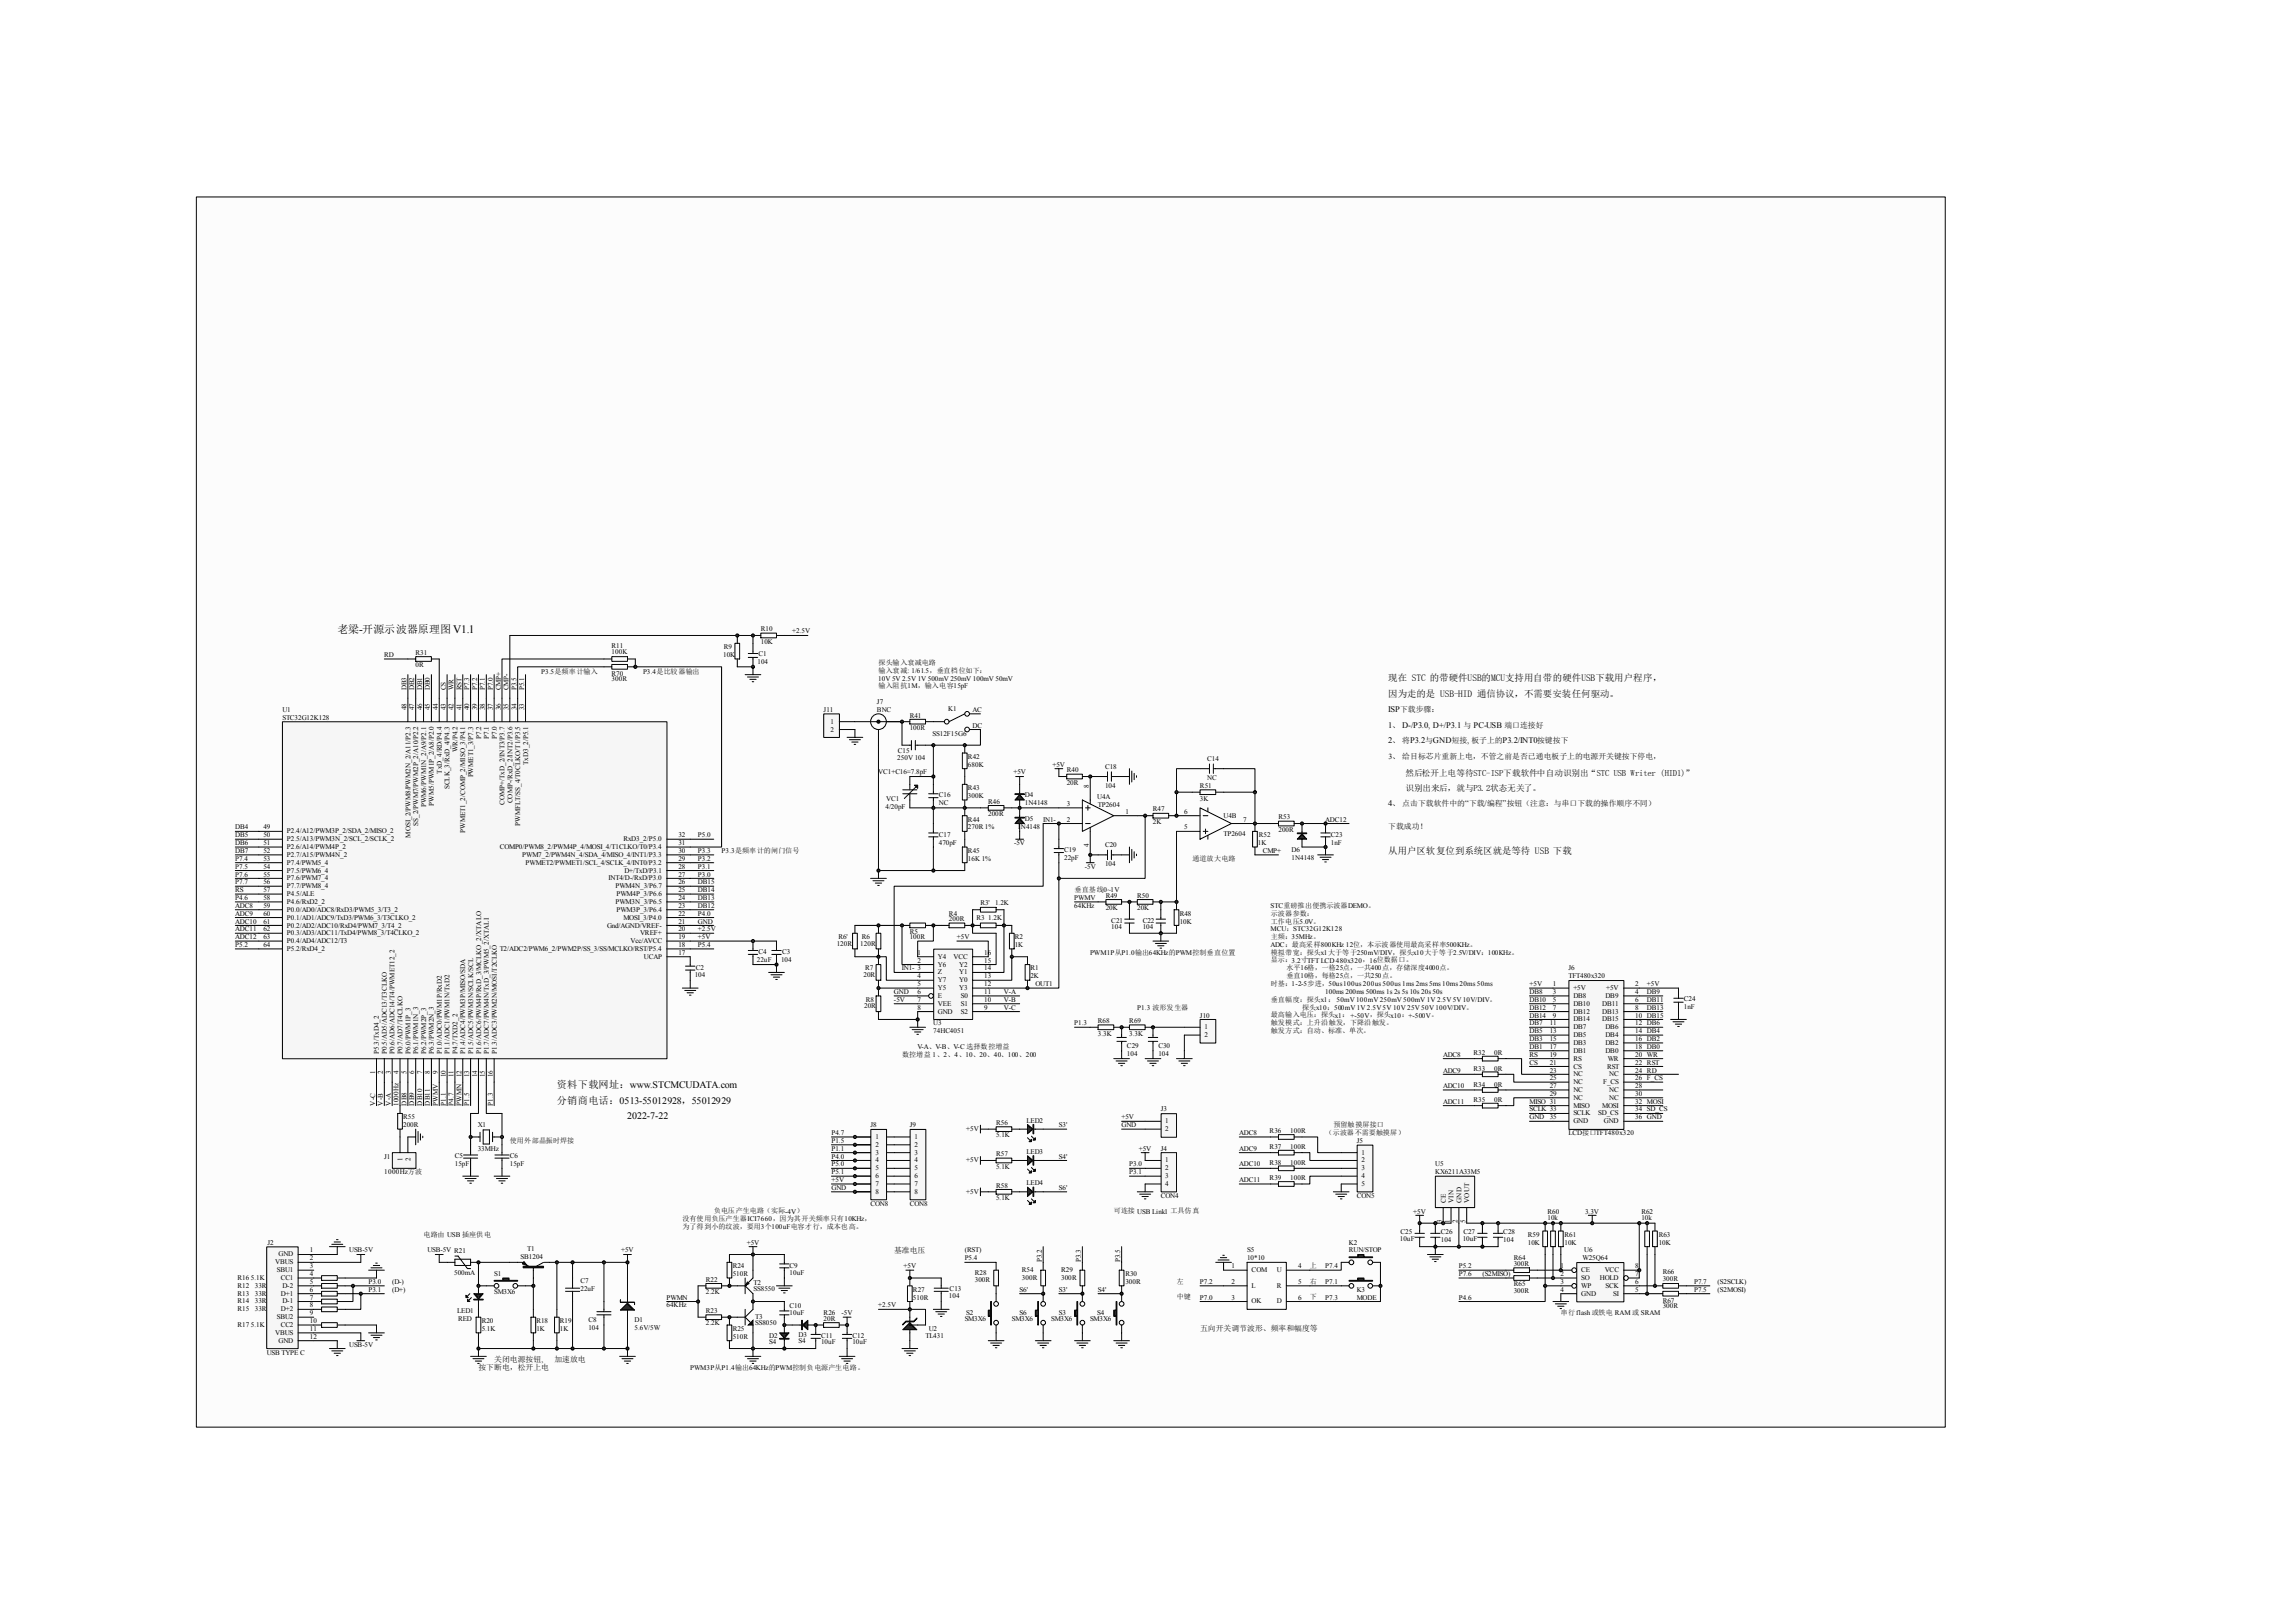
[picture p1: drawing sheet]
<svg xmlns="http://www.w3.org/2000/svg" width="297mm" height="210mm" viewBox="0 0 297 210" stroke-linecap="round" stroke-linejoin="round" font-family="sans-serif">
<defs><g id="words">
<text font-size="1.4" x="43.6" y="81.9">老梁-开源示波器原理图 V1.1</text>
<g font-size="1.3">
<text x="72" y="140.8">资料下载网址：www.STCMCUDATA.com</text>
<text x="72" y="142.8">分销商电话：0513-55012928，55012929</text>
<text x="81.1" y="144.8">2022-7-22</text>
</g>
<g font-size="1.2">
<text x="179.6" y="88.1">现在 STC 的带硬件USB的MCU支持用自带的硬件USB下载用户程序，</text>
<text x="179.6" y="90.2">因为走的是 USB-HID 通信协议，不需要安装任何驱动。</text>
<text x="179.6" y="110.4">从用户区软复位到系统区就是等待 USB 下载</text>
</g>
<g font-size="1.1">
<text x="179.6" y="92.1">ISP下载步骤：</text>
<text x="179.6" y="94.2">1、 D-/P3.0, D+/P3.1 与 PC-USB 端口连接好</text>
<text x="179.6" y="96.2">2、 将P3.2与GND短接, 板子上的P3.2/INT0按键按下</text>
<text x="181.8" y="100.3">然后松开上电等待STC-ISP下载软件中自动识别出“STC USB Writer (HID1)”</text>
<text x="179.6" y="104.3">4、 点击下载软件中的“下载/编程”按钮（注意：与串口下载的操作顺序不同）</text>
<text x="181.8" y="102.4">识别出来后，就与P3.2状态无关了。</text>
</g>
<g font-size="1">
<text x="179.6" y="98.2">3、 给目标芯片重新上电，不管之前是否已通电板子上的电源开关键按下停电，</text>
<text x="179.6" y="107.3">下载成功！</text>
<text x="115.7" y="162.1">基准电压</text>
<text x="155.2" y="172.2">五向开关调节波形、频率和幅度等</text>
<text x="61.9" y="177.2">按下断电，松开上电</text>
<text x="63.9" y="176.2">关闭电源按钮,</text>
<text x="71.7" y="176.2">加速放电</text>
</g>
<g font-size=".9">
<text x="79.1" y="83.8">R11</text>
<text x="93.6" y="84">R9</text>
<text x="98.4" y="81.7">R10</text>
<text x="98.4" y="83.3">10K</text>
<text x="102.5" y="82">+2.5V</text>
<text x="49.7" y="85">RD</text>
<text x="52.6" y="89.3" transform="rotate(-90 52.6 89.3)">DB3</text>
<text x="53.6" y="89.3" transform="rotate(-90 53.6 89.3)">DB2</text>
<text x="53.8" y="84.7">R31</text>
<text x="53.8" y="86.3">0R</text>
<text x="54.6" y="89.3" transform="rotate(-90 54.6 89.3)">DB1</text>
<text x="55.6" y="89.3" transform="rotate(-90 55.6 89.3)">DB0</text>
<text x="57.7" y="89.3" transform="rotate(-90 57.7 89.3)">CS</text>
<text x="58.7" y="89.3" transform="rotate(-90 58.7 89.3)">WR</text>
<text x="59.7" y="89.3" transform="rotate(-90 59.7 89.3)">RST</text>
<text x="60.7" y="89.3" transform="rotate(-90 60.7 89.3)">P7.3</text>
<text x="61.7" y="89.3" transform="rotate(-90 61.7 89.3)">P7.2</text>
<text x="62.7" y="89.3" transform="rotate(-90 62.7 89.3)">P7.1</text>
<text x="63.7" y="89.3" transform="rotate(-90 63.7 89.3)">P7.0</text>
<text x="64.8" y="89.3" transform="rotate(-90 64.8 89.3)">CMP+</text>
<text x="65.8" y="89.3" transform="rotate(-90 65.8 89.3)">CMP-</text>
<text x="66.8" y="89.3" transform="rotate(-90 66.8 89.3)">P3.5</text>
<text x="67.8" y="89.3" transform="rotate(-90 67.8 89.3)">P5.1</text>
<text x="70" y="87.3">P3.5是频率计输入</text>
<text x="79.1" y="84.6">100K</text>
<text x="79.1" y="87.5">R70</text>
<text x="79.1" y="88.1">300R</text>
<text x="83.2" y="87.3">P3.4是比较器输出</text>
<text x="93.5" y="85">10K</text>
<text x="98" y="85.9">104</text>
<text x="98.1" y="84.9">C1</text>
<text x="113.6" y="88.1">10V 5V 2.5V 1V 500mV 250mV 100mV 50mV</text>
<text x="113.6" y="87">输入衰减: 1/61.5，垂直档位如下：</text>
<text x="113.6" y="89">输入阻抗1M，输入电容15pF</text>
<text x="113.6" y="86">探头输入衰减电路</text>
<text x="36.5" y="92.1">U1</text>
<text x="36.5" y="93.1">STC32G12K128</text>
<text x="52.6" y="91.9" transform="rotate(-90 52.6 91.9)">48</text>
<text x="53.6" y="91.9" transform="rotate(-90 53.6 91.9)">47</text>
<text x="54.6" y="91.9" transform="rotate(-90 54.6 91.9)">46</text>
<text x="55.6" y="91.9" transform="rotate(-90 55.6 91.9)">45</text>
<text x="56.6" y="91.9" transform="rotate(-90 56.6 91.9)">44</text>
<text x="57.7" y="91.9" transform="rotate(-90 57.7 91.9)">43</text>
<text x="58.7" y="91.9" transform="rotate(-90 58.7 91.9)">42</text>
<text x="59.7" y="91.9" transform="rotate(-90 59.7 91.9)">41</text>
<text x="60.7" y="91.9" transform="rotate(-90 60.7 91.9)">40</text>
<text x="61.7" y="91.9" transform="rotate(-90 61.7 91.9)">39</text>
<text x="62.2" y="95.6" transform="rotate(-90 62.2 95.6)">P7.2</text>
<text x="62.7" y="91.9" transform="rotate(-90 62.7 91.9)">38</text>
<text x="63.2" y="95.6" transform="rotate(-90 63.2 95.6)">P7.1</text>
<text x="63.7" y="91.9" transform="rotate(-90 63.7 91.9)">37</text>
<text x="64.3" y="95.6" transform="rotate(-90 64.3 95.6)">P7.0</text>
<text x="64.8" y="91.9" transform="rotate(-90 64.8 91.9)">36</text>
<text x="65.8" y="91.9" transform="rotate(-90 65.8 91.9)">35</text>
<text x="66.8" y="91.9" transform="rotate(-90 66.8 91.9)">34</text>
<text x="67.8" y="91.9" transform="rotate(-90 67.8 91.9)">33</text>
<text x="106.5" y="92.1">J11</text>
<text x="107.4" y="93.6">1</text>
<text x="107.4" y="94.7">2</text>
<text x="113.4" y="91.1">J7</text>
<text x="113.4" y="92.1">BNC</text>
<text x="117.7" y="92.8">R41</text>
<text x="117.7" y="94.5">100R</text>
<text x="120.6" y="95.3">SS12F15G6</text>
<text x="122.7" y="92">K1</text>
<text x="125.8" y="94.2">DC</text>
<text x="125.8" y="92.1">AC</text>
<text x="57.1" y="100.1" transform="rotate(-90 57.1 100.1)">TxD_4/RD/P4.4</text>
<text x="59.2" y="97.3" transform="rotate(-90 59.2 97.3)">WR/P4.2</text>
<text x="61.2" y="100.6" transform="rotate(-90 61.2 100.6)">PWMET1_3/P7.3</text>
<text x="68.3" y="99" transform="rotate(-90 68.3 99)">TxD3_2/P5.1</text>
<text x="113.6" y="100.2">VC1+C16=7.8pF</text>
<text x="116.1" y="98.3">250V 104</text>
<text x="116.2" y="97.4">C15</text>
<text x="125.2" y="98.2">R42</text>
<text x="125.2" y="99.2">680K</text>
<text x="131.1" y="100.2">+5V</text>
<text x="136.1" y="99.2">+5V</text>
<text x="138" y="99.9">R40</text>
<text x="138" y="101.6">20R</text>
<text x="140.8" y="102" transform="rotate(-90 140.8 102)">8</text>
<text x="142.9" y="99.5">C18</text>
<text x="142.9" y="101.9">104</text>
<text x="155.2" y="101.9">R51</text>
<text x="156.2" y="98.5">C14</text>
<text x="156.2" y="100.9">NC</text>
<text x="30.4" y="107.3">DB4</text>
<text x="34.1" y="107.3">49</text>
<text x="37.1" y="107.8">P2.4/A12/PWM3P_2/SDA_2/MISO_2</text>
<text x="54.1" y="106.9" transform="rotate(-90 54.1 106.9)">SS_2/PWM7/PWM2P_2/A10/P2.2</text>
<text x="55.1" y="104.4" transform="rotate(-90 55.1 104.4)">PWM6/PWM1N_2/A9/P2.1</text>
<text x="56.1" y="104.2" transform="rotate(-90 56.1 104.2)">PWM5/PWM1P_2/A8/P2.0</text>
<text x="58.2" y="102.1" transform="rotate(-90 58.2 102.1)">SCLK_3/RxD_4/P4.3</text>
<text x="60.2" y="107.8" transform="rotate(-90 60.2 107.8)">PWMET1_2/COMP_2/MISO_3/P4.1</text>
<text x="65.3" y="104.2" transform="rotate(-90 65.3 104.2)">COMP+/TxD_2/INT3/P3.7</text>
<text x="66.3" y="103.9" transform="rotate(-90 66.3 103.9)">COMP-/RxD_2/INT2/P3.6</text>
<text x="67.3" y="106.9" transform="rotate(-90 67.3 106.9)">PWMFLT/SS_4/T0CLKO/T1/P3.5</text>
<text x="114.5" y="104.7">4/20pF</text>
<text x="114.6" y="103.7">VC1</text>
<text x="121.4" y="103.2">C16</text>
<text x="121.4" y="104.2">NC</text>
<text x="125.2" y="102.2">R43</text>
<text x="125.2" y="103.3">300K</text>
<text x="125.2" y="106.3">R44</text>
<text x="125.2" y="107.3">270R 1%</text>
<text x="127.8" y="104">R46</text>
<text x="127.8" y="105.6">200R</text>
<text x="131.6" y="107.2">1N4148</text>
<text x="132.6" y="103.2">D4</text>
<text x="132.6" y="104.2">1N4148</text>
<text x="132.6" y="106.2">D5</text>
<text x="134.9" y="106.3">IN1-</text>
<text x="138" y="104.3">3</text>
<text x="138" y="106.3">2</text>
<text x="141.9" y="103.4">U4A</text>
<text x="142" y="104.4">TP2604</text>
<text x="145.6" y="105.3">1</text>
<text x="149.1" y="105">R47</text>
<text x="149.1" y="106.6">2K</text>
<text x="153.2" y="107.3">5</text>
<text x="153.2" y="105.3">6</text>
<text x="155.2" y="103.6">3K</text>
<text x="158.3" y="105.8">U4B</text>
<text x="160.8" y="106.3">7</text>
<text x="165.4" y="106">R53</text>
<text x="165.4" y="107.6">200R</text>
<text x="171.4" y="106.3">ADC12</text>
<text x="30.4" y="108.3">DB5</text>
<text x="30.4" y="109.4">DB6</text>
<text x="30.4" y="110.4">DB7</text>
<text x="30.4" y="111.4">P7.4</text>
<text x="30.4" y="112.4">P7.5</text>
<text x="30.4" y="113.4">P7.6</text>
<text x="34.1" y="111.4">53</text>
<text x="34.1" y="112.4">54</text>
<text x="34.1" y="113.4">55</text>
<text x="34.1" y="108.3">50</text>
<text x="34.1" y="109.4">51</text>
<text x="34.1" y="110.4">52</text>
<text x="37.1" y="111.9">P7.4/PWM5_4</text>
<text x="37.1" y="112.9">P7.5/PWM6_4</text>
<text x="37.1" y="113.9">P7.6/PWM7_4</text>
<text x="37.1" y="108.8">P2.5/A13/PWM3N_2/SCL_2/SCLK_2</text>
<text x="37.1" y="109.9">P2.6/A14/PWM4P_2</text>
<text x="37.1" y="110.9">P2.7/A15/PWM4N_2</text>
<text x="53.1" y="108.4" transform="rotate(-90 53.1 108.4)">MOSI_2/PWM8/PWM2N_2/A11/P2.3</text>
<text x="64.6" y="109.9">COMP0/PWM8_2/PWM4P_4/MOSI_4/T1CLKO/T0/P3.4</text>
<text x="67.6" y="110.9">PWM7_2/PWM4N_4/SDA_4/MISO_4/INT1/P3.3</text>
<text x="68" y="111.9">PWMET2/PWMET1/SCL_4/SCLK_4/INT0/P3.2</text>
<text x="78.7" y="113.9">INT4/D-/RxD/P3.0</text>
<text x="80.6" y="108.8">RxD3_2/P5.0</text>
<text x="80.8" y="112.9">D+/TxD/P3.1</text>
<text x="87.7" y="108.3">32</text>
<text x="87.7" y="113.4">27</text>
<text x="87.7" y="112.4">28</text>
<text x="87.7" y="111.4">29</text>
<text x="87.7" y="110.4">30</text>
<text x="87.7" y="109.4">31</text>
<text x="90.3" y="113.4">P3.0</text>
<text x="90.3" y="112.4">P3.1</text>
<text x="90.3" y="111.4">P3.2</text>
<text x="90.3" y="110.4">P3.3</text>
<text x="90.3" y="108.3">P5.0</text>
<text x="93.3" y="110.4">P3.3是频率计的闸门信号</text>
<text x="121.4" y="108.3">C17</text>
<text x="121.4" y="109.3">470pF</text>
<text x="125.2" y="110.4">R45</text>
<text x="125.2" y="111.4">16K 1%</text>
<text x="131.2" y="109.4">-5V</text>
<text x="137.7" y="110.3">C19</text>
<text x="137.7" y="111.3">22pF</text>
<text x="140.3" y="112.4">-5V</text>
<text x="140.8" y="109.6" transform="rotate(-90 140.8 109.6)">4</text>
<text x="142.9" y="109.7">C20</text>
<text x="142.9" y="112.1">104</text>
<text x="154.2" y="111.4">通道放大电路</text>
<text x="158.3" y="108.1">TP2604</text>
<text x="162.7" y="109.4">1K</text>
<text x="162.8" y="108.3">R52</text>
<text x="163.3" y="110.4">CMP+</text>
<text x="167.1" y="110.3">D6</text>
<text x="167.1" y="111.3">1N4148</text>
<text x="172.2" y="108.3">C23</text>
<text x="172.2" y="109.3">1nF</text>
<text x="30.4" y="115.4">RS</text>
<text x="30.4" y="119.5">ADC10</text>
<text x="30.4" y="118.5">ADC9</text>
<text x="30.4" y="117.5">ADC8</text>
<text x="30.4" y="114.4">P7.7</text>
<text x="30.4" y="116.5">P4.6</text>
<text x="34.1" y="119.5">61</text>
<text x="34.1" y="117.5">59</text>
<text x="34.1" y="118.5">60</text>
<text x="34.1" y="114.4">56</text>
<text x="34.1" y="115.4">57</text>
<text x="34.1" y="116.5">58</text>
<text x="37.1" y="118">P0.0/AD0/ADC8/RxD3/PWM5_3/T3_2</text>
<text x="37.1" y="119">P0.1/AD1/ADC9/TxD3/PWM6_3/T3CLKO_2</text>
<text x="37.1" y="114.9">P7.7/PWM8_4</text>
<text x="37.1" y="116">P4.5/ALE</text>
<text x="37.1" y="117">P4.6/RxD2_2</text>
<text x="79.6" y="117">PWM3N_3/P6.5</text>
<text x="79.6" y="114.9">PWM4N_3/P6.7</text>
<text x="79.7" y="118">PWM3P_3/P6.4</text>
<text x="79.7" y="116">PWM4P_3/P6.6</text>
<text x="80.6" y="119">MOSI_3/P4.0</text>
<text x="87.7" y="118.5">22</text>
<text x="87.7" y="119.5">21</text>
<text x="87.7" y="117.5">23</text>
<text x="87.7" y="116.5">24</text>
<text x="87.7" y="115.4">25</text>
<text x="87.7" y="114.4">26</text>
<text x="90.3" y="119.5">GND</text>
<text x="90.3" y="114.4">DB15</text>
<text x="90.3" y="115.4">DB14</text>
<text x="90.3" y="117.5">DB12</text>
<text x="90.3" y="116.5">DB13</text>
<text x="90.3" y="118.5">P4.0</text>
<text x="122.8" y="118.5">R4</text>
<text x="122.8" y="119.2">200R</text>
<text x="126.3" y="119.1">R3</text>
<text x="126.8" y="117.1">R3'</text>
<text x="127.8" y="119.1">1.2K</text>
<text x="128.7" y="117.1">1.2K</text>
<text x="139" y="116.5">PWMV</text>
<text x="139" y="117.5">64KHz</text>
<text x="139" y="115.4">垂直基线0~1V</text>
<text x="143" y="116.2">R49</text>
<text x="143" y="117.8">20K</text>
<text x="143.8" y="119.4">C21</text>
<text x="147.1" y="116.2">R50</text>
<text x="147.1" y="117.8">20K</text>
<text x="147.8" y="119.4">C22</text>
<text x="152.6" y="118.5">R48</text>
<text x="152.6" y="119.5">10K</text>
<text x="164.4" y="117.5">STC重磅推出便携示波器DEMO。</text>
<text x="164.4" y="118.5">示波器参数：</text>
<text x="164.4" y="119.5">工作电压5.0V。</text>
<text x="30.4" y="120.5">ADC11</text>
<text x="30.4" y="121.5">ADC12</text>
<text x="30.4" y="122.5">P5.2</text>
<text x="34.1" y="122.5">64</text>
<text x="34.1" y="121.5">63</text>
<text x="34.1" y="120.5">62</text>
<text x="37.1" y="120">P0.2/AD2/ADC10/RxD4/PWM7_3/T4_2</text>
<text x="37.1" y="123">P5.2/RxD4_2</text>
<text x="37.1" y="122">P0.4/AD4/ADC12/T3</text>
<text x="37.1" y="121">P0.3/AD3/ADC11/TxD4/PWM8_3/T4CLKO_2</text>
<text x="64.6" y="123">T2/ADC2/PWM6_2/PWM2P/SS_3/SS/MCLKO/RST/P5.4</text>
<text x="78.5" y="120">Gnd/AGND/VREF-</text>
<text x="81.6" y="122">Vcc/AVCC</text>
<text x="82.8" y="121">VREF+</text>
<text x="83.3" y="124">UCAP</text>
<text x="87.7" y="121.5">19</text>
<text x="87.7" y="120.5">20</text>
<text x="87.7" y="122.5">18</text>
<text x="87.7" y="123.5">17</text>
<text x="90" y="125.5">C2</text>
<text x="90.3" y="122.5">P5.4</text>
<text x="90.3" y="121.5">+5V</text>
<text x="90.3" y="120.5">+2.5V</text>
<text x="97.9" y="124.5">22uF</text>
<text x="98.1" y="123.5">C4</text>
<text x="101" y="124.5">104</text>
<text x="101.2" y="123.5">C3</text>
<text x="108.2" y="122.3">120R</text>
<text x="108.4" y="121.5">R6'</text>
<text x="111.3" y="122.3">120R</text>
<text x="111.5" y="121.5">R6</text>
<text x="111.9" y="125.6">R7</text>
<text x="116.7" y="125.6">IN1- 3</text>
<text x="117.7" y="120.8">R5</text>
<text x="117.7" y="121.5">100R</text>
<text x="118.7" y="123.5">1</text>
<text x="118.7" y="124.6">2</text>
<text x="121.3" y="124">Y4</text>
<text x="121.3" y="125.1">Y6</text>
<text x="123.3" y="124">VCC</text>
<text x="123.8" y="121.5">+5V</text>
<text x="124.1" y="125.1">Y2</text>
<text x="127.3" y="123.5">16</text>
<text x="127.3" y="125.6">14</text>
<text x="127.3" y="124.6">15</text>
<text x="131.3" y="121.5">R2</text>
<text x="131.3" y="122.5">1K</text>
<text x="133.3" y="125.6">R1</text>
<text x="141" y="123.5">PWM1P从P1.0输出64KHz的PWM控制垂直位置</text>
<text x="143.8" y="120.2">104</text>
<text x="147.8" y="120.2">104</text>
<text x="164.4" y="120.5">MCU：STC32G12K128</text>
<text x="164.4" y="122.5">ADC：最高采样800KHz 12位，本示波器使用最高采样率500KHz。</text>
<text x="164.4" y="123.5">模拟带宽：探头x1大于等于250mV/DIV，探头x10大于等于2.5V/DIV：100KHz。</text>
<text x="164.4" y="124.5">显示：3.2寸TFT LCD 480x320，16位数据口。</text>
<text x="164.4" y="121.5">主频：35MHz。</text>
<text x="166.4" y="125.5">水平16格，一格25点，一共400点，存储深度4000点。</text>
<text x="202.9" y="125.6">J6</text>
<text x="89.9" y="126.4">104</text>
<text x="111.7" y="126.4">20R</text>
<text x="111.8" y="130.4">20R</text>
<text x="112" y="129.6">R8</text>
<text x="115.6" y="129.6">-5V</text>
<text x="115.6" y="128.6">GND</text>
<text x="118.7" y="130.6">8</text>
<text x="118.7" y="126.6">4</text>
<text x="118.7" y="127.6">5</text>
<text x="118.7" y="128.6">6</text>
<text x="118.7" y="129.6">7</text>
<text x="121.3" y="131.2">GND</text>
<text x="121.3" y="126.1">Z</text>
<text x="121.3" y="127.1">Y7</text>
<text x="121.3" y="128.1">Y5</text>
<text x="121.3" y="129.1">E</text>
<text x="121.3" y="130.1">VEE</text>
<text x="124.1" y="128.1">Y3</text>
<text x="124.1" y="126.1">Y1</text>
<text x="124.1" y="127.1">Y0</text>
<text x="124.3" y="129.1">S0</text>
<text x="124.3" y="130.1">S1</text>
<text x="124.3" y="131.2">S2</text>
<text x="127.3" y="128.6">11</text>
<text x="127.3" y="127.6">12</text>
<text x="127.3" y="126.6">13</text>
<text x="127.3" y="129.6">10</text>
<text x="127.3" y="130.6">9</text>
<text x="129.9" y="130.6">V-C</text>
<text x="129.9" y="129.6">V-B</text>
<text x="129.9" y="128.6">V-A</text>
<text x="133.3" y="126.6">2K</text>
<text x="133.9" y="127.6">OUT1</text>
<text x="147.1" y="130.6">P1.3 波形发生器</text>
<text x="155.2" y="131.7">J10</text>
<text x="164.4" y="127.6">时基：1-2-5步进，50us 100us 200us 500us 1ms 2ms 5ms 10ms 20ms 50ms</text>
<text x="164.4" y="131.6">最高输入电压：探头x1：+-50V，探头x10：+-500V。</text>
<text x="164.4" y="129.6">垂直幅度：探头x1：50mV 100mV 250mV 500mV 1V 2.5V 5V 10V/DIV。</text>
<text x="166.4" y="126.6">垂直10格，每格25点，一共250点。</text>
<text x="168.4" y="130.6">探头x10：500mV 1V 2.5V 5V 10V 25V 50V 100V/DIV。</text>
<text x="171.4" y="128.6">100ms 200ms 500ms 1s 2s 5s 10s 20s 50s</text>
<text x="197.8" y="131.7">DB14</text>
<text x="197.8" y="130.6">DB12</text>
<text x="197.8" y="129.6">DB10</text>
<text x="197.8" y="128.6">DB8</text>
<text x="197.8" y="127.6">+5V</text>
<text x="200.9" y="127.6">1</text>
<text x="200.9" y="128.6">3</text>
<text x="200.9" y="129.6">5</text>
<text x="200.9" y="130.6">7</text>
<text x="200.9" y="131.7">9</text>
<text x="202.9" y="126.6">TFT480x320</text>
<text x="203.5" y="128.1">+5V</text>
<text x="203.5" y="129.1">DB8</text>
<text x="203.5" y="130.1">DB10</text>
<text x="203.5" y="131.2">DB12</text>
<text x="207.2" y="130.1">DB11</text>
<text x="207.2" y="131.2">DB13</text>
<text x="207.7" y="129.1">DB9</text>
<text x="207.8" y="128.1">+5V</text>
<text x="211.5" y="127.6">2</text>
<text x="211.5" y="128.6">4</text>
<text x="211.5" y="129.6">6</text>
<text x="211.5" y="130.6">8</text>
<text x="211.5" y="131.7">10 DB15</text>
<text x="213" y="130.6">DB13</text>
<text x="213" y="129.6">DB11</text>
<text x="213" y="128.6">DB9</text>
<text x="213" y="127.6">+5V</text>
<text x="217.8" y="129.5">C24</text>
<text x="217.8" y="130.6">1nF</text>
<text x="49" y="136.4" transform="rotate(-90 49 136.4)">P5.3/TxD4_2</text>
<text x="50" y="136.4" transform="rotate(-90 50 136.4)">P0.5/AD5/ADC13/T3CLKO</text>
<text x="51.1" y="136.4" transform="rotate(-90 51.1 136.4)">P0.6/AD6/ADC14/T4/PWMET12_2</text>
<text x="52.1" y="136.4" transform="rotate(-90 52.1 136.4)">P0.7/AD7/T4CLKO</text>
<text x="53.1" y="136.4" transform="rotate(-90 53.1 136.4)">P6.0/PWM1P_3</text>
<text x="54.1" y="136.4" transform="rotate(-90 54.1 136.4)">P6.1/PWM1N_3</text>
<text x="55.1" y="136.4" transform="rotate(-90 55.1 136.4)">P6.2/PWM2P_3</text>
<text x="56.1" y="136.4" transform="rotate(-90 56.1 136.4)">P6.3/PWM2N_3</text>
<text x="57.1" y="136.4" transform="rotate(-90 57.1 136.4)">P1.0/ADC0/PWM1P/RxD2</text>
<text x="58.2" y="136.4" transform="rotate(-90 58.2 136.4)">P1.1/ADC1/PWM1N/TxD2</text>
<text x="59.2" y="136.4" transform="rotate(-90 59.2 136.4)">P4.7/TXD2_2</text>
<text x="60.2" y="136.4" transform="rotate(-90 60.2 136.4)">P1.4/ADC4/PWM3P/MISO/SDA</text>
<text x="61.2" y="136.4" transform="rotate(-90 61.2 136.4)">P1.5/ADC5/PWM3N/SCLK/SCL</text>
<text x="62.2" y="136.4" transform="rotate(-90 62.2 136.4)">P1.6/ADC6/PWM4P/RxD_3/MCLKO_2/XTALO</text>
<text x="63.2" y="136.4" transform="rotate(-90 63.2 136.4)">P1.7/ADC7/PWM4N/TxD_3/PWM5_2/XTALI</text>
<text x="64.3" y="136.4" transform="rotate(-90 64.3 136.4)">P1.3/ADC3/PWM2N/MOSI/T2CLKO</text>
<text x="116.7" y="136.7">数控增益 1、2、4、10、20、40、100、200</text>
<text x="118.7" y="135.7">V-A、V-B、V-C 选择数控增益</text>
<text x="120.7" y="132.7">U3</text>
<text x="120.7" y="133.7">74HC4051</text>
<text x="139" y="132.7">P1.3</text>
<text x="142" y="132.4">R68</text>
<text x="142" y="134">3.3K</text>
<text x="145.8" y="135.6">C29</text>
<text x="145.8" y="136.6">104</text>
<text x="146.1" y="132.4">R69</text>
<text x="146.1" y="134">3.3K</text>
<text x="149.8" y="135.6">C30</text>
<text x="149.8" y="136.6">104</text>
<text x="155.8" y="133.2">1</text>
<text x="155.8" y="134.2">2</text>
<text x="164.4" y="132.7">触发模式：上升沿触发，下降沿触发。</text>
<text x="164.4" y="133.7">触发方式：自动、标准、单次。</text>
<text x="186.7" y="136.7">ADC8</text>
<text x="190.6" y="136.5">R32</text>
<text x="193.3" y="136.5">0R</text>
<text x="197.8" y="137.8">CS</text>
<text x="197.8" y="136.7">RS</text>
<text x="197.8" y="135.7">DB1</text>
<text x="197.8" y="134.7">DB3</text>
<text x="197.8" y="133.7">DB5</text>
<text x="197.8" y="132.7">DB7</text>
<text x="200.5" y="132.7">11</text>
<text x="200.5" y="133.7">13</text>
<text x="200.5" y="134.7">15</text>
<text x="200.5" y="135.7">17</text>
<text x="200.5" y="136.7">19</text>
<text x="200.5" y="137.8">21</text>
<text x="203.5" y="132.2">DB14</text>
<text x="203.5" y="133.2">DB7</text>
<text x="203.5" y="134.2">DB5</text>
<text x="203.5" y="135.2">DB3</text>
<text x="203.5" y="136.2">DB1</text>
<text x="203.5" y="137.3">RS</text>
<text x="207.2" y="132.2">DB15</text>
<text x="207.7" y="133.2">DB6</text>
<text x="207.7" y="134.2">DB4</text>
<text x="207.7" y="135.2">DB2</text>
<text x="207.7" y="136.2">DB0</text>
<text x="208" y="137.3">WR</text>
<text x="211.5" y="132.7">12 DB6</text>
<text x="211.5" y="133.7">14 DB4</text>
<text x="211.5" y="134.7">16 DB2</text>
<text x="211.5" y="135.7">18 DB0</text>
<text x="211.5" y="136.7">20 WR</text>
<text x="211.5" y="137.8">22 RST</text>
<text x="48.5" y="143.1" transform="rotate(-90 48.5 143.1)">V-C</text>
<text x="48.5" y="139" transform="rotate(-90 48.5 139)">1</text>
<text x="49.5" y="143.1" transform="rotate(-90 49.5 143.1)">V-B</text>
<text x="49.5" y="139" transform="rotate(-90 49.5 139)">2</text>
<text x="50.5" y="143.1" transform="rotate(-90 50.5 143.1)">V-A</text>
<text x="50.5" y="139" transform="rotate(-90 50.5 139)">3</text>
<text x="51.6" y="143.1" transform="rotate(-90 51.6 143.1)">1000Hz</text>
<text x="51.6" y="139" transform="rotate(-90 51.6 139)">4</text>
<text x="52.6" y="143.1" transform="rotate(-90 52.6 143.1)">DB8</text>
<text x="52.6" y="139" transform="rotate(-90 52.6 139)">5</text>
<text x="53.6" y="143.1" transform="rotate(-90 53.6 143.1)">DB9</text>
<text x="53.6" y="139" transform="rotate(-90 53.6 139)">6</text>
<text x="54.6" y="143.1" transform="rotate(-90 54.6 143.1)">DB10</text>
<text x="54.6" y="139" transform="rotate(-90 54.6 139)">7</text>
<text x="55.6" y="143.1" transform="rotate(-90 55.6 143.1)">DB11</text>
<text x="55.6" y="139" transform="rotate(-90 55.6 139)">8</text>
<text x="56.6" y="143.1" transform="rotate(-90 56.6 143.1)">PWMV</text>
<text x="56.6" y="139" transform="rotate(-90 56.6 139)">9</text>
<text x="57.7" y="143.1" transform="rotate(-90 57.7 143.1)">P1.1</text>
<text x="57.7" y="139.4" transform="rotate(-90 57.7 139.4)">10</text>
<text x="58.7" y="143.1" transform="rotate(-90 58.7 143.1)">P4.7</text>
<text x="58.7" y="139.4" transform="rotate(-90 58.7 139.4)">11</text>
<text x="59.7" y="143.1" transform="rotate(-90 59.7 143.1)">PWMN</text>
<text x="59.7" y="139.4" transform="rotate(-90 59.7 139.4)">12</text>
<text x="60.7" y="143.1" transform="rotate(-90 60.7 143.1)">P1.5</text>
<text x="60.7" y="139.4" transform="rotate(-90 60.7 139.4)">13</text>
<text x="61.7" y="139.4" transform="rotate(-90 61.7 139.4)">14</text>
<text x="62.7" y="139.4" transform="rotate(-90 62.7 139.4)">15</text>
<text x="63.7" y="143.1" transform="rotate(-90 63.7 143.1)">P1.3</text>
<text x="63.7" y="139.4" transform="rotate(-90 63.7 139.4)">16</text>
<text x="150.1" y="143.8">J3</text>
<text x="186.7" y="138.8">ADC9</text>
<text x="186.7" y="140.8">ADC10</text>
<text x="186.7" y="142.8">ADC11</text>
<text x="190.6" y="138.6">R33</text>
<text x="190.6" y="140.6">R34</text>
<text x="190.6" y="142.6">R35</text>
<text x="193.3" y="138.6">0R</text>
<text x="193.3" y="140.6">0R</text>
<text x="193.3" y="142.6">0R</text>
<text x="197.8" y="143.8">SCLK 33</text>
<text x="197.8" y="142.8">MISO 31</text>
<text x="200.5" y="138.8">23</text>
<text x="200.5" y="139.8">25</text>
<text x="200.5" y="140.8">27</text>
<text x="200.5" y="141.8">29</text>
<text x="203.5" y="138.3">CS</text>
<text x="203.5" y="139.3">NC</text>
<text x="203.5" y="140.3">NC</text>
<text x="203.5" y="141.3">NC</text>
<text x="203.5" y="142.3">NC</text>
<text x="203.5" y="143.3">MISO</text>
<text x="207.2" y="143.3">MOSI</text>
<text x="207.4" y="140.3">F_CS</text>
<text x="207.9" y="138.3">RST</text>
<text x="208.2" y="139.3">NC</text>
<text x="208.2" y="141.3">NC</text>
<text x="208.2" y="142.3">NC</text>
<text x="211.5" y="138.8">24 RD</text>
<text x="211.5" y="139.8">26 F_CS</text>
<text x="211.5" y="140.8">28</text>
<text x="211.5" y="141.8">30</text>
<text x="211.5" y="142.8">32 MOSI</text>
<text x="211.5" y="143.8">34 SD_CS</text>
<text x="49.7" y="149.9">J1</text>
<text x="52.1" y="144.8">R55</text>
<text x="52.1" y="145.8">200R</text>
<text x="58.8" y="149.8">C5</text>
<text x="61.8" y="145.8">X1</text>
<text x="61.8" y="148.9">33MHz</text>
<text x="65.9" y="149.8">C6</text>
<text x="66" y="147.9">使用外部晶振时焊接</text>
<text x="107.6" y="146.9">P4.7</text>
<text x="107.6" y="147.9">P1.5</text>
<text x="107.6" y="148.9">P1.1</text>
<text x="107.6" y="149.9">P4.0</text>
<text x="112.6" y="145.8">J8</text>
<text x="113.2" y="147.4">1</text>
<text x="113.2" y="148.4">2</text>
<text x="113.2" y="149.4">3</text>
<text x="117.7" y="145.8">J9</text>
<text x="118.3" y="147.4">1</text>
<text x="118.3" y="148.4">2</text>
<text x="118.3" y="149.4">3</text>
<text x="125" y="146.4">+5V</text>
<text x="128.9" y="145.5">R56</text>
<text x="128.9" y="147.2">5.1K</text>
<text x="128.9" y="149.6">R57</text>
<text x="132.8" y="145.3">LED2</text>
<text x="132.8" y="149.3">LED3</text>
<text x="137" y="145.8">S3'</text>
<text x="137" y="149.9">S4'</text>
<text x="145.1" y="144.8">+5V</text>
<text x="145.1" y="145.8">GND</text>
<text x="147.3" y="148.9">+5V</text>
<text x="150.1" y="148.9">J4</text>
<text x="150.7" y="145.3">1</text>
<text x="150.7" y="146.4">2</text>
<text x="160.3" y="148.9">ADC9</text>
<text x="160.3" y="146.9">ADC8</text>
<text x="164.2" y="148.7">R37</text>
<text x="164.2" y="146.6">R36</text>
<text x="166.9" y="148.7">100R</text>
<text x="166.9" y="146.6">100R</text>
<text x="171.5" y="146.8">（示波器不需要触摸屏）</text>
<text x="172.5" y="145.8">预留触摸屏接口</text>
<text x="175.5" y="147.9">J5</text>
<text x="176.1" y="149.4">1</text>
<text x="197.8" y="144.8">GND</text>
<text x="200.5" y="144.8">35</text>
<text x="202.9" y="146.9">LCD接口TFT480x320</text>
<text x="203.5" y="144.3">SCLK</text>
<text x="203.5" y="145.3">GND</text>
<text x="206.7" y="144.3">SD_CS</text>
<text x="207.5" y="145.3">GND</text>
<text x="211.5" y="144.8">36 GND</text>
<text x="49.7" y="151.9">1000Hz方波</text>
<text x="52.1" y="150.2" transform="rotate(-90 52.1 150.2)">1</text>
<text x="53.1" y="150.2" transform="rotate(-90 53.1 150.2)">2</text>
<text x="58.8" y="150.8">15pF</text>
<text x="65.9" y="150.8">15pF</text>
<text x="107.6" y="150.9">P5.0</text>
<text x="107.6" y="151.9">P5.1</text>
<text x="107.6" y="153">+5V</text>
<text x="107.6" y="154">GND</text>
<text x="113.2" y="150.4">4</text>
<text x="113.2" y="151.4">5</text>
<text x="113.2" y="152.4">6</text>
<text x="113.2" y="153.5">7</text>
<text x="113.2" y="154.5">8</text>
<text x="118.3" y="150.4">4</text>
<text x="118.3" y="151.4">5</text>
<text x="118.3" y="152.4">6</text>
<text x="118.3" y="153.5">7</text>
<text x="118.3" y="154.5">8</text>
<text x="125" y="150.4">+5V</text>
<text x="125" y="154.5">+5V</text>
<text x="128.9" y="151.2">5.1K</text>
<text x="128.9" y="153.7">R58</text>
<text x="128.9" y="155.3">5.1K</text>
<text x="132.8" y="153.3">LED4</text>
<text x="137" y="154">S6'</text>
<text x="146.1" y="150.9">P3.0</text>
<text x="146.1" y="151.9">P3.1</text>
<text x="150.1" y="155">CON4</text>
<text x="150.7" y="150.4">1</text>
<text x="150.7" y="151.4">2</text>
<text x="150.7" y="152.4">3</text>
<text x="150.7" y="153.5">4</text>
<text x="160.3" y="150.9">ADC10</text>
<text x="160.3" y="153">ADC11</text>
<text x="164.2" y="150.7">R38</text>
<text x="164.2" y="152.7">R39</text>
<text x="166.9" y="150.7">100R</text>
<text x="166.9" y="152.7">100R</text>
<text x="175.5" y="155">CON5</text>
<text x="176.1" y="150.4">2</text>
<text x="176.1" y="151.4">3</text>
<text x="176.1" y="152.4">4</text>
<text x="176.1" y="153.5">5</text>
<text x="185.7" y="150.9">U5</text>
<text x="185.7" y="151.9">KX6211A33M5</text>
<text x="187" y="155.6" transform="rotate(-90 187 155.6)">CE</text>
<text x="188" y="155.6" transform="rotate(-90 188 155.6)">VIN</text>
<text x="189" y="155.6" transform="rotate(-90 189 155.6)">GND</text>
<text x="190.1" y="155.6" transform="rotate(-90 190.1 155.6)">VOUT</text>
<text x="34.6" y="161">J2</text>
<text x="54.8" y="160.1">电路由 USB 插座供电</text>
<text x="68.2" y="161.9">T1</text>
<text x="88.3" y="158">没有使用负压产生器ICI7660，因为其开关频率只有10KHz，</text>
<text x="88.3" y="159">为了得到小的纹波，要用3个100uF电容才行，成本也高。</text>
<text x="92.3" y="157">负电压产生电路（实际-4V）</text>
<text x="96.6" y="161">+5V</text>
<text x="112.6" y="156">CON8</text>
<text x="117.7" y="156">CON8</text>
<text x="144.1" y="157">可连接 USB Link1 工具仿真</text>
<text x="174.5" y="161">K2</text>
<text x="181.1" y="160.6">10uF</text>
<text x="181.2" y="159.6">C25</text>
<text x="182.8" y="157">+5V</text>
<text x="186.4" y="159.7">C26</text>
<text x="186.4" y="160.7">104</text>
<text x="186.5" y="158.3" transform="rotate(-90 186.5 158.3)">3</text>
<text x="187.5" y="158.3" transform="rotate(-90 187.5 158.3)">1</text>
<text x="188.5" y="158.3" transform="rotate(-90 188.5 158.3)">2</text>
<text x="189.2" y="160.6">10uF</text>
<text x="189.3" y="159.6">C27</text>
<text x="189.6" y="158.3" transform="rotate(-90 189.6 158.3)">5</text>
<text x="194.5" y="159.7">C28</text>
<text x="194.5" y="160.7">104</text>
<text x="197.6" y="160.1">R59</text>
<text x="197.6" y="161">10K</text>
<text x="200.2" y="157">R60</text>
<text x="200.2" y="157.8">10k</text>
<text x="202.4" y="160.1">R61</text>
<text x="202.4" y="161">10K</text>
<text x="205" y="157">3.3V</text>
<text x="212.3" y="157">R62</text>
<text x="212.3" y="157.8">10k</text>
<text x="214.6" y="160.1">R63</text>
<text x="214.6" y="161">10K</text>
<text x="30.7" y="165.6">R16</text>
<text x="30.7" y="166.6">R12</text>
<text x="30.7" y="167.6">R13</text>
<text x="32.5" y="165.6">5.1K</text>
<text x="33" y="166.6">33R</text>
<text x="33" y="167.6">33R</text>
<text x="35.6" y="163.6">VBUS</text>
<text x="35.8" y="164.6">SBU1</text>
<text x="36" y="162.6">GND</text>
<text x="36.3" y="165.6">CC1</text>
<text x="36.3" y="167.6">D+1</text>
<text x="36.5" y="166.6">D-2</text>
<text x="40.1" y="162.1">1</text>
<text x="40.1" y="163.1">2</text>
<text x="40.1" y="164.1">3</text>
<text x="40.1" y="165.1">4</text>
<text x="40.1" y="166.1">5</text>
<text x="40.1" y="167.1">6</text>
<text x="45.2" y="162.1">USB-5V</text>
<text x="47.7" y="166.1">P3.0</text>
<text x="47.7" y="167.1">P3.1</text>
<text x="50.7" y="167.1">(D+)</text>
<text x="50.7" y="166.1">(D-)</text>
<text x="55.3" y="162.1">USB-5V R21</text>
<text x="58.8" y="165">500mA</text>
<text x="63.9" y="165.1">S1</text>
<text x="63.9" y="167.4">SM3X6</text>
<text x="67.3" y="162.9">SB1204</text>
<text x="75.1" y="166">C7</text>
<text x="75.1" y="167.1">22uF</text>
<text x="80.3" y="162.1">+5V</text>
<text x="91.3" y="165.8">R22</text>
<text x="91.3" y="167.4">2.2K</text>
<text x="94.8" y="164.1">R24</text>
<text x="94.8" y="165.1">510R</text>
<text x="97.5" y="166.2">T2</text>
<text x="97.5" y="167.1">SS8550</text>
<text x="102.1" y="164">C9</text>
<text x="102.1" y="165">10uF</text>
<text x="116.9" y="164.1">+5V</text>
<text x="118.1" y="167.1">R27</text>
<text x="122.8" y="167.9">104</text>
<text x="122.8" y="167.1">C13</text>
<text x="124.8" y="163.1">P5.4</text>
<text x="124.8" y="162.1">(RST)</text>
<text x="126.1" y="165">R28</text>
<text x="126.1" y="165.9">300R</text>
<text x="131.9" y="167.1">S6'</text>
<text x="132.2" y="164.6">R54</text>
<text x="132.2" y="165.6">300R</text>
<text x="134.8" y="163.3" transform="rotate(-90 134.8 163.3)">P3.2</text>
<text x="137" y="167.1">S3'</text>
<text x="137.3" y="164.6">R29</text>
<text x="137.3" y="165.6">300R</text>
<text x="139.8" y="163.3" transform="rotate(-90 139.8 163.3)">P3.3</text>
<text x="142" y="167.1">S4'</text>
<text x="144.9" y="163.3" transform="rotate(-90 144.9 163.3)">P3.5</text>
<text x="145.6" y="165.1">R30</text>
<text x="145.6" y="166.1">300R</text>
<text x="152.2" y="166.1">左</text>
<text x="155.2" y="166.1">P7.2</text>
<text x="159.3" y="164.1">1</text>
<text x="159.3" y="166.1">2</text>
<text x="161.3" y="162.1">S5</text>
<text x="161.3" y="163.1">10*10</text>
<text x="161.9" y="164.6">COM</text>
<text x="161.9" y="166.6">L</text>
<text x="165.2" y="166.6">R</text>
<text x="165.2" y="164.6">U</text>
<text x="167.9" y="166.1">5</text>
<text x="167.9" y="164.1">4</text>
<text x="169.4" y="164.1">上</text>
<text x="169.4" y="166.1">右</text>
<text x="171.4" y="164.1">P7.4</text>
<text x="171.4" y="166.1">P7.1</text>
<text x="174.5" y="162.1">RUN/STOP</text>
<text x="175.5" y="167.1">K3</text>
<text x="188.7" y="164.1">P5.2</text>
<text x="188.7" y="165.1">P7.6</text>
<text x="191.8" y="165.1">(S2MISO)</text>
<text x="195.8" y="163">R64</text>
<text x="195.8" y="163.8">300R</text>
<text x="195.8" y="166.4">R65</text>
<text x="195.8" y="167.3">300R</text>
<text x="201.9" y="164.1">1</text>
<text x="201.9" y="165.1">2</text>
<text x="201.9" y="166.1">3</text>
<text x="201.9" y="167.1">4</text>
<text x="204.5" y="164.6">CE</text>
<text x="204.5" y="165.6">SO</text>
<text x="204.5" y="166.6">WP</text>
<text x="204.5" y="167.6">GND</text>
<text x="204.7" y="163">W25Q64</text>
<text x="204.9" y="162.1">U6</text>
<text x="206.9" y="165.6">HOLD</text>
<text x="207.6" y="164.6">VCC</text>
<text x="207.7" y="166.6">SCK</text>
<text x="208.7" y="167.6">SI</text>
<text x="211.5" y="167.1">5</text>
<text x="211.5" y="166.1">6</text>
<text x="211.5" y="165.1">7</text>
<text x="211.5" y="164.1">8</text>
<text x="215.1" y="164.9">R66</text>
<text x="215.1" y="165.7">300R</text>
<text x="219.1" y="167.1">P7.5</text>
<text x="219.1" y="166.1">P7.7</text>
<text x="222.2" y="166.1">(S2SCLK)</text>
<text x="222.2" y="167.1">(S2MOSI)</text>
<text x="30.7" y="171.7">R17</text>
<text x="30.7" y="168.7">R14</text>
<text x="30.7" y="169.7">R15</text>
<text x="32.5" y="171.7">5.1K</text>
<text x="33" y="168.7">33R</text>
<text x="33" y="169.7">33R</text>
<text x="35.6" y="172.7">VBUS</text>
<text x="35.8" y="170.7">SBU2</text>
<text x="36" y="173.7">GND</text>
<text x="36.3" y="169.7">D+2</text>
<text x="36.3" y="171.7">CC2</text>
<text x="36.5" y="168.7">D-1</text>
<text x="40.1" y="172.2">11</text>
<text x="40.1" y="173.2">12</text>
<text x="40.1" y="168.2">7</text>
<text x="40.1" y="169.2">8</text>
<text x="40.1" y="170.2">9</text>
<text x="40.1" y="171.2">10</text>
<text x="59.1" y="169.9">LED1</text>
<text x="59.3" y="170.9">RED</text>
<text x="62.3" y="171.2">R20</text>
<text x="62.3" y="172.2">5.1K</text>
<text x="69.4" y="171.2">R18</text>
<text x="69.4" y="172.2">1K</text>
<text x="72.4" y="171.2">R19</text>
<text x="72.4" y="172.2">1K</text>
<text x="76.1" y="171.1">C8</text>
<text x="76.1" y="172.1">104</text>
<text x="82.1" y="171.1">D1</text>
<text x="82.1" y="172.1">5.6V/5W</text>
<text x="86.2" y="168.2">PWMN</text>
<text x="86.2" y="169.2">64KHz</text>
<text x="91.3" y="169.9">R23</text>
<text x="91.3" y="171.5">2.2K</text>
<text x="94.8" y="172.2">R25</text>
<text x="94.8" y="173.2">510R</text>
<text x="97.7" y="170.7">T3</text>
<text x="97.7" y="171.5">SS8050</text>
<text x="99.5" y="173.1">D2</text>
<text x="99.5" y="174">S4</text>
<text x="102.1" y="169.3">C10</text>
<text x="102.1" y="170.1">10uF</text>
<text x="103.3" y="172.9">D3</text>
<text x="103.3" y="173.7">S4</text>
<text x="106.2" y="173.1">C11</text>
<text x="106.2" y="174">10uF</text>
<text x="106.5" y="170.1">R26</text>
<text x="106.5" y="170.9">20R</text>
<text x="108.9" y="170.2">-5V</text>
<text x="110.3" y="173.1">C12</text>
<text x="110.3" y="174">10uF</text>
<text x="113.6" y="169.2">+2.5V</text>
<text x="118.1" y="168.2">510R</text>
<text x="119.7" y="173.1">TL431</text>
<text x="120.1" y="172.2">U2</text>
<text x="124.8" y="171">SM3X6</text>
<text x="125" y="170.1">S2</text>
<text x="130.9" y="171">SM3X6</text>
<text x="131.9" y="170.1">S6</text>
<text x="136" y="171">SM3X6</text>
<text x="137" y="170.1">S3</text>
<text x="141" y="171">SM3X6</text>
<text x="141.9" y="170.2">S4</text>
<text x="152.2" y="168.1">中键</text>
<text x="155.2" y="168.2">P7.0</text>
<text x="159.3" y="168.2">3</text>
<text x="161.9" y="168.7">OK</text>
<text x="165.2" y="168.7">D</text>
<text x="167.9" y="168.2">6</text>
<text x="169.4" y="168.1">下</text>
<text x="171.4" y="168.2">P7.3</text>
<text x="175.5" y="168.2">MODE</text>
<text x="188.7" y="168.2">P4.6</text>
<text x="201.9" y="170.2">串行flash 或铁电 RAM 或 SRAM</text>
<text x="215.1" y="168.6">R67</text>
<text x="215.1" y="169.3">300R</text>
<text x="34.5" y="175.3">USB TYPE C</text>
<text x="45.2" y="174.2">USB-5V</text>
<text x="89.3" y="177.3">PWM3P从P1.4输出64KHz的PWM控制负电源产生电路。</text>
</g>
</g></defs>
<path d="M25.4 25.5h226.2v159.2h-226.2z" fill="#fcfcfc"/>
<path d="M25.4 25.5h226.2v159.2h-226.2zM127.8 173.5h2.1M128.1 173.8h1.5M128.4 174.1h.9M128.5 164.3h.7v2.1h-.7zM128.8 174.4h.2M128.9 163.3v1M128.9 166.4v2M128.9 171.4v2.1" fill="none" stroke="#000" stroke-width=".13"/>
<path d="M128.1 168.4h.1v3h-.1v-1.1h-.3v-.8h.3z" fill-rule="evenodd" fill="#1c1c1c" stroke="#000" stroke-width=".13"/>
<g fill="none" stroke="#000" stroke-width=".13">
<path d="M42.6 161.3h2M42.9 161h1.4M43.2 160.7h.8M43.5 160.4h.2M43.6 161.3v1"/>
<circle cx="128.9" cy="168.7" r=".3"/>
<circle cx="128.9" cy="171.1" r=".3"/>
</g>
<path d="M34.5 161.4h4.1v13.1h-4.1z" fill="#f6f6f6"/>
<g fill="none" stroke="#000" stroke-width=".13">
<path d="M34.5 161.3h4.1v13.2h-4.1zM38.6 162.3h5M38.6 163.3h2M38.6 164.3h2M38.6 165.4h2M38.6 166.4h2M38.6 172.5h2M38.6 173.5h5v1M38.6 167.4h2M38.6 168.4h2M38.6 169.4h2M38.6 170.4h2"/>
<path d="M38.6 171.4h2M42.6 174.5h2M42.9 174.8h1.4M43.2 175.1h.8M43.5 175.4h.2M44.6 166.4h1.1v2h-1.1M44.6 167.4h2.1v2h-2.1M45.7 166.4h4M46.7 167.4h3M124.8 163.3h4.1M139 173.5h2M139.3 173.8h1.4"/>
<path d="M139.6 174.1h.8M139.7 164.3h.6v2.1h-.6zM139.9 174.4h.2M140 161.3v3M140 166.4v2M140 171.4v2.1"/>
</g>
<path d="M139.3 168.4h.1v3h-.1v-1.1h-.3v-.8h.3z" fill-rule="evenodd" fill="#1c1c1c" stroke="#000" stroke-width=".13"/>
<g fill="none" stroke="#000" stroke-width=".13">
<path d="M60.8 167.4l-.3 .3M61 167.9l-.3 .3M80.7 162.3h1M81.2 162.3v1"/>
<circle cx="140" cy="168.7" r=".31"/>
<circle cx="140" cy="171.1" r=".3"/>
</g>
<g fill="#1c1c1c" stroke="#000" stroke-width=".13">
<path d="M60.3 167.6l.3 .3h-.3z"/>
<path d="M60.5 168.1l.3 .3h-.3z"/>
</g>
<path d="M61.9 166.4v3" fill="none" stroke="#000" stroke-width=".13"/>
<g fill="#1c1c1c" stroke="#000" stroke-width=".13">
<path d="M61.3 167.4h1.2l-.6 .7z"/>
<path d="M61.3 168.1h1.2v.1h-1.2z" fill-rule="evenodd"/>
</g>
<path d="M61.9 166.4h2M67 166.4h1" fill="none" stroke="#000" stroke-width=".13"/>
<path d="M63.9 165.7h1.1v-.3h.8v.3h1.2v.1h-3.1z" fill-rule="evenodd" fill="#1c1c1c" stroke="#000" stroke-width=".13"/>
<g fill="none" stroke="#000" stroke-width=".13">
<path d="M56.3 162.3h1M56.8 162.3v1M57.8 163.3h1M58.8 162.9h2.1v.8h-2.1zM58.8 162.5h.5l1.2 1.6h.4M60.9 163.3h1v3.1M61.6 170.4h.6v2.1h-.6zM61.9 169.4v1M61.9 172.5v2M68 166.4h1M68.7 170.4h.6v2.1h-.6zM69 165.4v5"/>
<path d="M69 172.5v2M71.7 170.4h.6v2.1h-.6zM72 163.3v7.1M72 172.5v2M73.2 167.1h1.8M73.2 166.7h1.8M74.1 163.3v3.4M74.1 167.1v7.4M77.2 170.1h1.8M77.2 169.7h1.8M78.1 163.3v6.4M78.1 170.1v4.4"/>
<path d="M80.2 175.5h2M80.5 175.8h1.4M80.8 176.1h.8M81.1 176.4h.2M81.2 165.4v7.1M81.2 174.5v1"/>
<circle cx="64.2" cy="166.4" r=".3"/>
<circle cx="66.7" cy="166.4" r=".3"/>
</g>
<g fill="#1c1c1c" stroke="#000" stroke-width=".13">
<path d="M80.3 169.5l.9-.9 .9 .9z"/>
<path d="M80.3 168.2v.3h1.8v.3v-.3h-1.8z" fill-rule="evenodd"/>
</g>
<g fill="none" stroke="#000" stroke-width=".13">
<path d="M40.6 165.4h1M40.6 171.4h1M40.6 166.4h1M40.6 167.4h1M40.6 168.4h1M40.6 169.4h1M41.6 165.1h2v.6h-2zM41.6 171.1h2v.6h-2zM41.6 166.1h2v.6h-2zM41.6 167.1h2v.6h-2zM41.6 168.1h2v.6h-2zM41.6 169.1h2v.6h-2z"/>
<path d="M43.6 171.4h5.1v1.1M43.6 166.4h1M43.6 167.4h1M43.6 168.4h1M43.6 169.4h1M46.2 162.3h1M46.2 173.5h1M46.7 162.3v1M46.7 172.5v1M47.7 164.3h2M47.7 172.5h2M48 164h1.4"/>
<path d="M48 172.8h1.4M48.3 163.7h.8M48.3 173.1h.8M48.6 163.4h.2M48.6 173.4h.2M48.7 164.3v1.1h-5.1M56.8 163.3h1M60.9 175.5h2M61.2 175.8h1.4M61.5 176.1h.8M61.8 176.4h.2M61.9 174.5v1"/>
<path d="M66 163.3h1.6l.8 .5M69 163.9v1.5M70.3 163.3l-.9 .5M70.4 163.3h1.6"/>
</g>
<g fill="#1c1c1c" stroke="#000" stroke-width=".13">
<path d="M67.8 163.2l.4 .5-.6-.2z"/>
<path d="M67.7 163.8h2.6v.2h-2.6z" fill-rule="evenodd"/>
</g>
<path d="M61.9 163.3h4.1" fill="none" stroke="#000" stroke-width=".13"/>
<path d="M150.2 144.1h2v3.1h-2z" fill="#f6f6f6"/>
<path d="M145.1 145.1h5.1M145.1 146.1h5.1M150.2 144.1h2v3.1h-2zM117.7 170.4v2.1" fill="none" stroke="#000" stroke-width=".13"/>
<g fill="#1c1c1c" stroke="#000" stroke-width=".13">
<path d="M117.7 171.1l.9 1h-1.8z"/>
<path d="M116.8 171.3l.4-.4h1l.4-.4-.4 .5h-1l-.4 .4z" fill-rule="evenodd"/>
</g>
<g fill="none" stroke="#000" stroke-width=".13">
<path d="M117.2 164.3h1M117.4 166.4h.6v2h-.6zM117.7 169.4h2v2h-2M117.7 164.3v2.1M117.7 168.4v2M117.7 172.5v1M117.7 165.4h4.1v1.3M120.7 169.4h2.1M120.8 167.1h1.9M120.8 166.7h1.9M121 169.7h1.5M121.3 170h.9"/>
<path d="M121.7 170.3h.2M121.8 167.1v2.3"/>
</g>
<path d="M150.2 149.2h2v5h-2z" fill="#f6f6f6"/>
<g fill="none" stroke="#000" stroke-width=".13">
<path d="M146.1 151.2h4.1M146.1 152.2h4.1M147.1 154.2h2M147.4 154.5h1.4M147.6 149.1h1M147.7 154.8h.8M148 155.1h.2M148.1 149.1v1.1h2.1M150.2 153.2h-2.1v1M150.2 149.1h2v5.1h-2zM40.6 163.3h6.1M40.6 172.5h6.1"/>
<path d="M61.9 174.5h16.2M72 163.3h6.1M113.6 169.4h4.1M144.1 173.5h2M144.4 173.8h1.4M144.7 174.1h.8M144.8 164.3h.6v2.1h-.6zM145 174.4h.2M145.1 161.3v3M145.1 166.4v2M145.1 171.4v2.1"/>
</g>
<path d="M144.4 168.4h.1v3h-.1v-1.1h-.3v-.8h.3z" fill-rule="evenodd" fill="#1c1c1c" stroke="#000" stroke-width=".13"/>
<g fill="none" stroke="#000" stroke-width=".13">
<path d="M155.2 166.4h6.1M155.2 168.4h6.1M157.3 163.3h2M157.6 163h1.4M157.9 162.7h.8M158.2 162.4h.2M158.3 163.3v1h3M161.3 163.3h5.1v6.1h-5.1zM166.4 164.3h3M166.4 166.4h3M166.4 168.4h3"/>
<circle cx="145.1" cy="168.7" r=".3"/>
<circle cx="145.1" cy="171.1" r=".3"/>
</g>
<path d="M203 126.9h7.1v19.2h-7.1z" fill="#f6f6f6"/>
<g fill="none" stroke="#000" stroke-width=".13">
<path d="M200.9 127.8h2M200.9 128.9h2M200.9 129.9h2M200.9 130.9h2M200.9 131.9h2M200.9 132.9h2M200.9 133.9h2M200.9 134.9h2M200.9 136h2M200.9 137h2M200.9 138h2M200.9 139h2"/>
<path d="M202.9 126.9h7.2v19.2h-7.2zM210 127.8h2M210 128.9h2M210 129.9h2M210 130.9h2M210 131.9h2M210 132.9h2M210 133.9h2M210 134.9h2M210 136h2M210 137h2M210 138h2"/>
<path d="M210 139h2M200.9 140h2M200.9 141h2M200.9 142h2M200.9 143.1h2M200.9 144.1h2M200.9 145.1h2M210 140h2M210 141h2M210 142h2M210 143.1h2M210 144.1h2"/>
<path d="M210 145.1h2"/>
</g>
<path d="M36.6 93.4h49.7v43.6h-49.7z" fill="#f6f6f6"/>
<g fill="none" stroke="#000" stroke-width=".13">
<path d="M36.5 93.4h49.8v43.6h-49.8zM52.8 90.3v3.1M53.8 90.3v3.1M54.8 90.3v3.1M55.8 90.3v3.1M56.8 90.3v3.1M57.8 90.3v3.1M58.8 90.3v3.1M59.9 90.3v3.1M60.9 90.3v3.1M61.9 90.3v3.1M62.9 90.3v3.1"/>
<path d="M63.9 90.3v3.1M64.9 90.3v3.1M66 90.3v3.1M67 90.3v3.1M68 90.3v3.1M78.1 85.3h1M79.1 85h2.1v.6h-2.1zM81.2 85.3h1M95.1 83.2h.6v2.1h-.6zM95.4 82.2v1M95.4 85.3v1M96.8 84.6h1.2"/>
<path d="M96.8 85.1h1.2M97.4 83.2v1.4M97.4 85.1v1.2M97.4 82.2h1M98.4 81.9h2v.6h-2zM100.4 82.2h1.1M116.7 93.4h1M116.7 96.4h1.2M117.7 93.1h2v.6h-2zM117.9 95.8v1.2M118.4 96.4h1.3M118.4 95.8v1.2"/>
<path d="M119.7 93.4h2.5M124.5 97.4h.6v2.1h-.6zM124.8 96.4v1M124.8 99.5v2M124.8 92.4l-2 1M125.4 92.4h1.4M125.4 94.4h1.4M33.5 118.7h3M33.5 119.7h3M33.5 111.6h3M33.5 112.6h3M33.5 113.7h3"/>
<path d="M33.5 117.7h3M33.5 108.6h3M33.5 110.6h3M33.5 109.6h3M33.5 107.6h3M33.5 116.7h3M33.5 115.7h3M33.5 114.7h3M86.2 118.7h3.1M86.2 119.7h3.1M86.2 111.6h3.1M86.2 112.6h3.1"/>
<path d="M86.2 113.7h3.1M86.2 117.7h3.1M86.2 108.6h3.1M86.2 110.6h3.1M86.2 109.6h3.1M86.2 116.7h3.1M86.2 115.7h3.1M86.2 114.7h3.1M116.8 102.7h1.8M116.8 102.2h1.8M117.7 100.5v1.7M117.7 102.7v1.8"/>
<path d="M118.5 101.8l-1.5 1.5M120.1 108.3h1.2M120.1 107.8h1.2M120.1 103.2h1.2M120.1 102.7h1.2M120.7 101.5v1.2M120.7 103.2v1.3M120.7 106.6v1.2M120.7 108.3v1.3M124.5 101.5h.6v2h-.6zM124.5 105.5h.6v2.1h-.6zM124.5 109.6h.6v2h-.6z"/>
<path d="M124.8 103.5v2M124.8 107.6v2M124.8 111.6v1M126.8 104.5h1M127.8 104.2h2.1v.6h-2.1zM129.9 104.5h1M136.4 110.3h1.2M136.4 109.8h1.2M137 108.6v1.2M137 110.3v1.3M142 116.7h1.1M143.1 116.4h2v.6h-2z"/>
<path d="M145.1 116.7h2M145.5 119.4h1.2M145.5 118.9h1.2M146.1 117.7v1.2M146.1 119.4v1.4M147.1 116.4h2v.6h-2zM148.1 105.5h1M149.1 105.2h2.1v.6h-2.1zM149.1 116.7h1.1M149.6 119.4h1.2M149.6 118.9h1.2M150.2 117.7v1.2"/>
<path d="M150.2 119.4v1.4M151.2 105.5h1M151.9 117.7h.6v2h-.6zM152.2 116.7v1M152.2 119.7v1.1M154.2 102.5h1M155.2 102.2h2.1v.6h-2.1zM157.3 102.5h1M162 107.6h.6v2h-.6zM162.3 106.6v1M162.3 109.6v1M164.4 106.6h1"/>
<path d="M165.4 106.3h2v.6h-2zM167.4 106.6h1M170.9 108.3h1.2M170.9 107.8h1.2M171.5 106.6v1.2M171.5 108.3v1.3M33.5 122.8h3M33.5 121.8h3M33.5 120.8h3M48.7 137v3M49.7 137v3M50.7 137v3"/>
<path d="M51.7 137v3M52.8 137v3M53.8 137v3M54.8 137v3M55.8 137v3M56.8 137v3M57.8 137v3M58.8 137v3M59.9 137v3M60.9 137v3M61.9 137v3M62.9 137v3"/>
<path d="M63.9 137v3M86.2 122.8h3.1M86.2 121.8h3.1M86.2 120.8h3.1M86.2 123.8h3.1M88.3 127.8h2M88.6 128.2h1.4M88.9 128.5h.8M89.2 128.8h.2M89.3 126.8v1M59.9 152.2h2M60 149.8h1.8"/>
<path d="M60 149.4h1.8M60.2 152.5h1.4M60.5 152.8h.8M60.8 153.1h.2M60.9 144.1v5.3M60.9 149.8v2.4M60.9 147.1h1.2M62.1 146.5v1.2M62.5 146.2h.8v1.8h-.8zM63.7 147.1h1.2M63.7 146.5v1.2M63.9 152.2h2.1"/>
<path d="M64 149.8h1.8M64 149.4h1.8M64.2 152.5h1.4M64.5 152.8h.8M64.8 153.1h.2M64.9 144.1v5.3M64.9 149.8v2.4M100.9 164h1.2M100.9 163.5h1.2M100.9 170.1h1.2M100.9 169.6h1.2M101.5 162.3v1.2"/>
<path d="M101.5 164v1.4M101.5 168.4v1.2M101.5 170.1v1.3M104.9 173.2h1.2M104.9 172.7h1.2M105.5 171.4v1.3M105.5 173.2v1.3M109 173.2h1.2M109 172.7h1.2M109.6 171.4v1.3M109.6 173.2v1.3"/>
<circle cx="122.5" cy="93.4" r=".31"/>
<circle cx="125.1" cy="92.4" r=".3"/>
<circle cx="125.1" cy="94.4" r=".3"/>
</g>
<path d="M118.3 101.6h.4v.4z" fill="#1c1c1c" stroke="#000" stroke-width=".13"/>
<path d="M113.6 94.4v2M114.6 93.4h2.1" fill="none" stroke="#000" stroke-width=".13"/>
<circle cx="113.6" cy="93.4" r=".2" fill="#1c1c1c" stroke="#000" stroke-width=".13"/>
<g fill="none" stroke="#000" stroke-width=".13">
<path d="M116.7 93.4v3M120.7 96.4v5.1M126.8 94.4v2h-7.1M117.7 104.5h7.1M120.7 104.5v2.1M120.7 109.6v3h4.1M131.9 101.5v3"/>
<circle cx="113.6" cy="93.4" r="1.01"/>
</g>
<g fill="#1c1c1c" stroke="#000" stroke-width=".13">
<path d="M131.9 102.8l.6 .7h-1.2z"/>
<path d="M131.3 102.7h1.2v.1h-1.2z" fill-rule="evenodd"/>
</g>
<path d="M131.9 104.5v3.1" fill="none" stroke="#000" stroke-width=".13"/>
<g fill="#1c1c1c" stroke="#000" stroke-width=".13">
<path d="M131.9 105.8l.6 .8h-1.2z"/>
<path d="M131.3 105.7h1.2v.1h-1.2z" fill-rule="evenodd"/>
</g>
<g fill="none" stroke="#000" stroke-width=".13">
<path d="M136.5 99.5h1M137 99.5v1M143.3 99.9v1.2M143.8 99.9v1.2M124.8 104.5h2M130.9 104.5h1M131.4 100.5h1M131.4 108.6h1M131.9 100.5v1M131.9 107.6v1M137 104.5h3M137 106.6h3"/>
<path d="M139 116.7h3M140 103.5l4.1 2-4.1 2.1zM140.4 104.5h.6M140.4 106.6h.6M140.5 111.6h1M140.7 104.2v.6M141 107.1v4.5M141 110.6h2.3M143.3 100.5h-2.3v3.5M143.3 110v1.2M143.8 100.5h1.3M143.8 110.6h1.3"/>
<path d="M143.8 110v1.2M144.1 105.5h3M146.1 116.7v1M152.2 107.6v9.1h-2v1M154.2 102.5h-2v3M158.3 102.5h4v4.1M162.3 110.6h3.1M168.4 106.6v3M99.4 125.8h2.1M99.7 126.1h1.5M100 126.4h.9M100.3 126.7h.2"/>
<path d="M100.4 124.8v1M146.1 120.8h6.1M96.4 175.5h2M96.7 175.8h1.4M97 176.1h.8M97.3 176.4h.2M97.4 174.5v1"/>
</g>
<g fill="#1c1c1c" stroke="#000" stroke-width=".13">
<path d="M168.4 107.9l.6 .7h-1.2z"/>
<path d="M167.8 107.8h1.2v.1h-1.2z" fill-rule="evenodd"/>
</g>
<path d="M162.3 106.6h2.1M168.4 109.6h3.1M168.4 106.6h6.1" fill="none" stroke="#000" stroke-width=".13"/>
<path d="M120.8 122.9h5v9h-5z" fill="#f6f6f6"/>
<g fill="none" stroke="#000" stroke-width=".13">
<path d="M131.9 104.5h5.1M134.9 106.6h2.1v2M137 111.6v2.1M88.7 125.5h1.2M88.7 125h1.2M89.3 121.8h11.1v1.2M89.3 123.8v1.2M89.3 125.5v1.3M96.8 123.5h1.2M96.8 123h1.2M97.4 123.5v1.3h3v-1.3M97.4 121.8v1.2"/>
<path d="M99.8 123.5h1.3M99.8 123h1.3M118.7 130.9h2M118.7 123.8h2M118.7 128.9h1.4M118.7 127.8h2M118.7 125.8h2M118.7 124.8h2M118.7 126.8h2M118.7 129.9h2M120.8 122.8h5v9.1h-5zM125.8 130.9h6.1"/>
<path d="M125.8 123.8h2M125.8 128.9h6.1M125.8 127.8h2M125.8 125.8h2M125.8 124.8h2M125.8 126.8h2M125.8 129.9h6.1M95.4 170.4h1M97.4 168.4v1M97.4 171.4v1.1"/>
<circle cx="120.4" cy="128.9" r=".3"/>
</g>
<path d="M96.8 171.4l.6-.6v.6z" fill="#1c1c1c" stroke="#000" stroke-width=".13"/>
<g fill="none" stroke="#000" stroke-width=".13">
<path d="M96.4 87.3h2M96.7 87.6h1.4M97 87.9h.8M97.3 88.2h.2M97.4 86.3v1M110.6 119.7v1.1M116.7 119.7v5.1h2M117.7 119.4h2v.6h-2zM117.7 119.7h-4.1v1.1M119.7 119.7h3.1M120.7 119.7v2.1h-2v2M122.8 119.4h2v.6h-2z"/>
<path d="M124.8 119.7h2M125.8 119.7v1.1h3.1v4h-1.1M125.8 117.7h1M126.8 119.4h2.1v.6h-2.1zM126.8 117.4h2.1v.6h-2.1zM128.9 119.7h2v1.1M128.9 117.7h1M129.9 119.7v6.1h-2.1M110.3 120.8h.6v2h-.6zM110.6 122.8v1M113.3 128.9h.6v2h-.6zM113.3 120.8h.6v2h-.6z"/>
<path d="M113.3 124.8h.6v2h-.6zM113.6 123.8h1v3h4.1M113.6 130.9v1h5.1v-1M113.6 122.8v2M113.6 126.8v2.1M113.6 127.8h5.1M115.7 128.9h3M115.7 129.9h3M123.8 121.8h4v2M130.6 120.8h.6v2h-.6zM130.9 123.8v3h-3.1M130.9 122.8v1"/>
<path d="M130.9 123.8h2v1M132.6 124.8h.6v2h-.6zM132.9 126.8v1h-5.1M90.3 166.4h1M90.3 170.4h1M91.3 170.1h2v.6h-2zM91.3 166.1h2v.6h-2zM93.3 166.4h3.1M93.3 170.4h2.1M94.1 163.3h.6v2.1h-.6zM94.1 171.4h.6v2.1h-.6zM94.4 163.3v-1h3v3.1l-1 1 .3-.5 .2 .2-.5 .3"/>
<path d="M94.4 165.4v1M94.4 170.4v1M96.4 165.4v2M96.4 169.4v2M96.4 166.4l1 1v1h4.1M96.7 166l.1 .1-.3 .2zM97.4 172.5v2h-3v-1M97.4 169.4l-1 1 1 1M102.5 171.4h4M106.5 171.1h2.1v.6h-2.1zM108.6 171.4h1"/>
</g>
<g fill="#1c1c1c" stroke="#000" stroke-width=".13">
<path d="M103.8 171.4l.7-.6v1.3z"/>
<path d="M103.7 170.8h.1v1.3h-.1z" fill-rule="evenodd"/>
</g>
<path d="M101.5 171.4v3.1" fill="none" stroke="#000" stroke-width=".13"/>
<g fill="#1c1c1c" stroke="#000" stroke-width=".13">
<path d="M100.9 172.5h1.2l-.6 .7z"/>
<path d="M100.9 173.2h1.2v.1h-1.2z" fill-rule="evenodd"/>
</g>
<g fill="none" stroke="#000" stroke-width=".13">
<path d="M52.8 87.3v3M53.8 87.3v3M54.8 87.3v3M55.8 87.3v3M57.8 87.3v3M58.8 87.3v3M59.9 87.3v3M66 82.2v8.1M101.5 82.2h3M30.4 115.7h3.1M30.4 117.7h3.1M30.4 118.7h3.1"/>
<path d="M30.4 119.7h3.1M30.4 107.6h3.1M30.4 108.6h3.1M30.4 109.6h3.1M30.4 110.6h3.1M89.3 115.7h3M89.3 117.7h3M89.3 119.7h3M89.3 114.7h3M89.3 116.7h3M30.4 120.8h3.1M30.4 121.8h3.1"/>
<path d="M89.3 120.8h3M197.8 127.8h3.1M197.8 128.9h3.1M197.8 129.9h3.1M197.8 130.9h3.1M197.8 131.9h3.1M197.8 132.9h3.1M197.8 133.9h3.1M197.8 134.9h3.1M197.8 136h3.1M197.8 137h3.1M197.8 138h3.1"/>
<path d="M212 128.9h3.1M212 129.9h3.1M212 130.9h3.1M212 131.9h3.1M212 132.9h3.1M212 133.9h3.1M212 134.9h3.1M212 136h3.1M212 137h3.1M212 138h3.1M212 139h5.1M49.7 140v3.1"/>
<path d="M50.7 140v3.1M52.8 140v3.1M53.8 140v3.1M54.8 140v3.1M55.8 140v3.1M56.8 140v3.1M59.9 140v3.1M160.3 149.1h5.1M160.3 151.2h5.1M160.3 153.2h5.1M160.3 147.1h5.1M165.4 148.8h2v.6h-2z"/>
<path d="M165.4 150.9h2v.6h-2zM165.4 152.9h2v.6h-2zM165.4 146.8h2v.6h-2zM167.4 149.1h2v1.1h4.1M167.4 147.1h3v2h3.1M167.4 151.2h6.1M172.5 154.2h2M172.8 154.5h1.4M173.1 154.8h.8M173.4 155.1h.2M173.5 152.2h-4.1v1h-2M173.5 153.2v1"/>
<path d="M197.8 144.1h3.1M197.8 145.1h3.1M197.8 143.1h3.1M212 144.1h3.1M212 145.1h3.1M212 140h3.1M212 141h3.1M212 142h3.1M212 143.1h3.1M86.2 168.4h4.1M90.3 166.4v4M96.9 161.3h1"/>
<path d="M97.4 161.3v1h4.1M100.4 166.4h2.1M100.7 166.7h1.5M101.1 167h.8M101.4 167.3h.2M101.5 171.4h1M101.5 165.4v1M109.1 170.4h1M109.6 170.4v1"/>
</g>
<path d="M50.8 149.2h3v2h-3z" fill="#f6f6f6"/>
<g fill="none" stroke="#000" stroke-width=".13">
<path d="M66 82.2h29.4M156.5 99.5h-4.3v3M156.5 98.9v1.2M157 99.5h5.3v3M157 98.9v1.2M110.6 119.7h3M125.8 117.7v2M129.9 117.7v2M134.9 106.6v8.1h-19.2v11.1h3M137 100.5h1M138 100.2h2v.6h-2zM140 100.5h1"/>
<path d="M147.1 105.5h1v8.2h-11.1v14.1h-4.1M152.2 107.6h3M152.2 105.5h3M155.2 104.5l4.1 2.1-4.1 2zM155.6 107.6h.6M155.6 105.5h.6M155.9 107.3v.6M156.2 104.5v.5M156.2 108.1v.5M159.3 106.6h3M110.6 123.8h3M50.8 149.1h3v2.1h-3z"/>
<path d="M51.7 147.1v2M53.8 147.1h-1v2M53.8 146.1v2M54.1 146.4v1.4M54.4 146.7v.8M54.7 147v.2M78.1 163.3h3.1v2.1M81.2 172.5v2h-3.1M133.9 173.5h2.1M134.2 173.8h1.5M134.5 174.1h.8M134.6 164.3h.6v2.1h-.6z"/>
<path d="M134.8 174.4h.2M134.9 161.3v3M134.9 166.4v2M134.9 171.4v2.1"/>
</g>
<path d="M134.2 168.4h.1v3h-.1v-1.1h-.3v-.8h.3z" fill-rule="evenodd" fill="#1c1c1c" stroke="#000" stroke-width=".13"/>
<g fill="none" stroke="#000" stroke-width=".13">
<path d="M89.3 122.8h3M186.7 139h5.1M186.7 137h5.1M191.8 138.7h2v.6h-2zM191.8 136.7h2v.6h-2zM193.8 137h3v2h4.1M193.8 139h2v1h5.1M212 127.8h5.1v1.4M216.1 131.9h2M216.4 132.2h1.4M216.5 129.2h1.2M216.5 129.7h1.2"/>
<path d="M216.7 132.5h.8M217 132.8h.2M217.1 129.7v2.2M186.7 141h5.1M186.7 143.1h5.1M191.8 140.7h2v.6h-2zM191.8 142.8h2v.6h-2zM193.8 141h7.1M200.9 142h-5.1v1.1h-2"/>
<circle cx="134.9" cy="168.7" r=".3"/>
<circle cx="134.9" cy="171.1" r=".3"/>
</g>
<path d="M175.6 148.2h2v6h-2z" fill="#f6f6f6"/>
<g fill="none" stroke="#000" stroke-width=".13">
<path d="M49.7 85.3h4.1M53.8 85h2v.6h-2zM55.8 85.3h1v5M60.9 87.3v3M61.9 87.3v3M62.9 87.3v3M63.9 87.3v3M30.4 111.6h3.1M173.5 149.1h2M173.5 150.2h2M173.5 151.2h2M173.5 152.2h2"/>
<path d="M173.5 153.2h2M175.6 148.2h2v6h-2zM173.5 163.3h1M177.6 163.3h1"/>
</g>
<path d="M174.5 162.6h1.1v-.3h.8v.3h1.2v.1h-3.1z" fill-rule="evenodd" fill="#1c1c1c" stroke="#000" stroke-width=".13"/>
<g fill="none" stroke="#000" stroke-width=".13">
<path d="M173.5 166.4h1M177.6 166.4h1"/>
<circle cx="174.8" cy="163.3" r=".3"/>
<circle cx="177.2" cy="163.3" r=".3"/>
</g>
<path d="M174.5 165.7h1.1v-.3h.8v.3h1.2v.1h-3.1z" fill-rule="evenodd" fill="#1c1c1c" stroke="#000" stroke-width=".13"/>
<g fill="none" stroke="#000" stroke-width=".13">
<path d="M68 87.3v3M30.4 112.6h3.1M30.4 113.7h3.1M30.4 116.7h3.1M30.4 114.7h3.1M89.3 112.6h3M89.3 113.7h3M89.3 111.6h3M89.3 110.6h3M89.3 118.7h3M89.3 108.6h3M30.4 122.8h3.1"/>
<path d="M48.7 140v3.1M51.4 144.1h.6v2h-.6zM51.7 140v4.1M51.7 146.1v1M57.8 140v3.1M58.8 140v3.1M60.9 140v3.1M61.9 140v4.1h-1M62.9 140v4.1h2M63.9 140v3.1M107.5 147.1h3.1M107.5 148.1h3.1"/>
<path d="M107.5 149.1h3.1M107.5 150.2h3.1M107.5 151.2h3.1M107.5 152.2h3.1M107.5 153.2h3.1M107.5 154.2h3.1M132.9 147.2l.3 .3M133.4 147l.3 .3M131.9 167.4h3M137 167.4h3M142 167.4h3.1M169.4 166.4h4.1"/>
<path d="M173.5 163.3v1h-4.1M178.6 163.3v5.1h-9.2"/>
<circle cx="174.8" cy="166.4" r=".3"/>
<circle cx="177.3" cy="166.4" r=".3"/>
</g>
<g fill="#1c1c1c" stroke="#000" stroke-width=".13">
<path d="M133.1 147.7l.3-.3v.3z"/>
<path d="M133.9 147.2v.3h-.3z"/>
</g>
<path d="M131.9 146.1h3" fill="none" stroke="#000" stroke-width=".13"/>
<g fill="#1c1c1c" stroke="#000" stroke-width=".13">
<path d="M132.9 145.5l.7 .6-.7 .6z"/>
<path d="M133.6 145.5h.1v1.2h-.1z" fill-rule="evenodd"/>
</g>
<path d="M126.8 146.1h2.1M126.8 145.6v1M128.9 145.8h2v.6h-2zM130.9 146.1h1M132.9 151.3l.3 .3M133.4 151.1l.3 .3M134.9 146.1h3.1" fill="none" stroke="#000" stroke-width=".13"/>
<g fill="#1c1c1c" stroke="#000" stroke-width=".13">
<path d="M133.1 151.8l.3-.3v.3z"/>
<path d="M133.6 151.6l.3-.3v.3z"/>
</g>
<path d="M131.9 150.2h3" fill="none" stroke="#000" stroke-width=".13"/>
<g fill="#1c1c1c" stroke="#000" stroke-width=".13">
<path d="M132.9 149.5l.7 .7-.7 .6z"/>
<path d="M133.6 149.5h.1v1.3h-.1z" fill-rule="evenodd"/>
</g>
<path d="M126.8 150.2h2.1M126.8 149.6v1.1M128.9 149.8h2v.7h-2zM130.9 150.2h1M132.9 155.3l.3 .3M133.4 155.1l.3 .3M134.9 150.2h3.1" fill="none" stroke="#000" stroke-width=".13"/>
<g fill="#1c1c1c" stroke="#000" stroke-width=".13">
<path d="M133.4 155.5v.3h-.3z"/>
<path d="M133.9 155.3v.3h-.3z"/>
</g>
<path d="M131.9 154.2h3" fill="none" stroke="#000" stroke-width=".13"/>
<g fill="#1c1c1c" stroke="#000" stroke-width=".13">
<path d="M132.9 153.6l.7 .6-.7 .6z"/>
<path d="M133.6 153.6h.1v1.2h-.1z" fill-rule="evenodd"/>
</g>
<g fill="none" stroke="#000" stroke-width=".13">
<path d="M113.6 96.4v16.2h7.1M117.7 100.5h3M126.8 154.2h2.1M126.8 153.7v1M128.9 153.9h2v.6h-2zM130.9 154.2h1M134.9 154.2h3.1M200.9 158.3h11.1M205.5 157.3h1M206 157.3v1M214.1 158.3h-2.1v7.1M199.9 166.4h2"/>
<path d="M200.9 168.4h2M201.2 168.7h1.4M201.5 169h.8M201.8 169.3h.2M201.9 167.4v1M212 166.4h2.1M212 167.4h2.1"/>
</g>
<path d="M204 163.4h6.1v5h-6.1z" fill="#f6f6f6"/>
<g fill="none" stroke="#000" stroke-width=".13">
<path d="M183.1 157.3h1M183.6 157.3v1M188.7 158.3v3h5.1M189.7 158.3h11.2M184.7 162.3h2M185 162.6h1.4M185.3 162.9h.8M185.6 163.2h.2M188.7 164.3h6.1M188.7 165.4h6.1M188.7 161.3h-3v1M198.9 164.3h4.4"/>
<path d="M198.9 165.4h5M201.9 166.4h1.4M201.9 167.4h2M204 163.4h6.1v5h-6.1zM210 164.3h2M210 166.4h2M210 167.4h2M210.6 165.4h1.4M218.1 166.4h3.1M218.1 167.4h3.1"/>
<circle cx="203.6" cy="164.3" r=".3"/>
<circle cx="203.6" cy="166.4" r=".3"/>
<circle cx="210.3" cy="165.4" r=".3"/>
</g>
<path d="M185.7 152.2h5.1v4.1h-5.1z" fill="#f6f6f6"/>
<g fill="none" stroke="#000" stroke-width=".13">
<path d="M185.7 152.2h5.1v4.1h-5.1zM186.7 156.2v2.1M187.7 156.2v2.1h-4.1M188.7 156.2v2.1M189.7 156.2v2.1M191.1 159.6h1.3M191.8 158.3v1.3M193.2 159.6h1.2M193.8 158.3v1.3M199.6 159.3h.6v2h-.6zM199.9 158.3v1M200.6 159.3h.6v2h-.6z"/>
<path d="M200.9 158.3v1M201.6 159.3h.6v2h-.6zM201.9 158.3v1M212.8 159.3h.6v2h-.6zM213.1 158.3v1M213.8 159.3h.6v2h-.6zM214.1 158.3v1M191.1 160.1h1.3M191.8 160.1v1.2M193.2 160.1h1.2M193.8 160.1v1.2M194.8 164.3h1"/>
<path d="M194.8 165.4h1M195.8 164h2v.7h-2zM195.8 165.1h2v.6h-2zM197.8 164.3h1.1M197.8 165.4h1.1M199.9 161.3v5.1M200.9 161.3v4.1M201.9 161.3v3M213.1 161.3v6.1M214.1 161.3v5.1h1M214.1 167.4h1M215.1 166.1h2v.6h-2z"/>
<path d="M215.1 167.1h2v.6h-2zM217.1 166.4h1M217.1 167.4h1"/>
</g>
<g fill="#272727" stroke="#000" stroke-width=".13">
<circle cx="45.7" cy="166.4" r=".2"/>
<circle cx="46.7" cy="167.4" r=".2"/>
<circle cx="140" cy="167.4" r=".2"/>
<circle cx="81.2" cy="163.3" r=".2"/>
<circle cx="61.9" cy="166.4" r=".2"/>
<circle cx="69" cy="166.4" r=".2"/>
<circle cx="61.9" cy="163.3" r=".2"/>
<circle cx="81.2" cy="174.5" r=".2"/>
<circle cx="72" cy="163.3" r=".2"/>
<circle cx="74.1" cy="163.3" r=".2"/>
<circle cx="78.1" cy="163.3" r=".2"/>
<circle cx="74.1" cy="174.5" r=".2"/>
<circle cx="78.1" cy="174.5" r=".2"/>
<circle cx="72" cy="174.5" r=".2"/>
<circle cx="69" cy="174.5" r=".2"/>
<circle cx="61.9" cy="174.5" r=".2"/>
<circle cx="117.7" cy="169.4" r=".2"/>
<circle cx="117.7" cy="165.4" r=".2"/>
<circle cx="145.1" cy="167.4" r=".2"/>
<circle cx="64.9" cy="147.1" r=".2"/>
<circle cx="60.9" cy="147.1" r=".2"/>
<circle cx="105.5" cy="171.4" r=".2"/>
<circle cx="101.5" cy="171.4" r=".2"/>
<circle cx="109.6" cy="171.4" r=".2"/>
<circle cx="100.4" cy="124.8" r=".2"/>
<circle cx="97.4" cy="121.8" r=".2"/>
<circle cx="97.4" cy="168.4" r=".2"/>
<circle cx="94.4" cy="166.4" r=".2"/>
<circle cx="94.4" cy="170.4" r=".2"/>
<circle cx="97.4" cy="162.3" r=".2"/>
<circle cx="90.3" cy="168.4" r=".2"/>
<circle cx="134.9" cy="167.4" r=".2"/>
<circle cx="178.6" cy="166.4" r=".2"/>
<circle cx="124.8" cy="104.5" r=".2"/>
<circle cx="148.1" cy="105.5" r=".2"/>
<circle cx="152.2" cy="105.5" r=".2"/>
<circle cx="120.7" cy="104.5" r=".2"/>
<circle cx="171.5" cy="106.6" r=".2"/>
<circle cx="124.8" cy="96.4" r=".2"/>
<circle cx="168.4" cy="106.6" r=".2"/>
<circle cx="152.2" cy="116.7" r=".2"/>
<circle cx="162.3" cy="106.6" r=".2"/>
<circle cx="146.1" cy="116.7" r=".2"/>
<circle cx="150.2" cy="116.7" r=".2"/>
<circle cx="120.7" cy="100.5" r=".2"/>
<circle cx="120.7" cy="112.6" r=".2"/>
<circle cx="120.7" cy="96.4" r=".2"/>
<circle cx="131.9" cy="104.5" r=".2"/>
<circle cx="141" cy="110.6" r=".2"/>
<circle cx="137" cy="106.6" r=".2"/>
<circle cx="141" cy="100.5" r=".2"/>
<circle cx="162.3" cy="102.5" r=".2"/>
<circle cx="152.2" cy="102.5" r=".2"/>
<circle cx="137" cy="113.7" r=".2"/>
<circle cx="113.6" cy="127.8" r=".2"/>
<circle cx="113.6" cy="123.8" r=".2"/>
<circle cx="113.6" cy="119.7" r=".2"/>
<circle cx="130.9" cy="123.8" r=".2"/>
<circle cx="125.8" cy="119.7" r=".2"/>
<circle cx="129.9" cy="119.7" r=".2"/>
<circle cx="116.7" cy="119.7" r=".2"/>
<circle cx="120.7" cy="119.7" r=".2"/>
<circle cx="132.9" cy="127.8" r=".2"/>
</g>
<path d="M199.9 166.4v2h-11.2" fill="none" stroke="#000" stroke-width=".13"/>
<g fill="#272727" stroke="#000" stroke-width=".13">
<circle cx="212" cy="164.3" r=".2"/>
<circle cx="212" cy="158.3" r=".2"/>
<circle cx="200.9" cy="158.3" r=".2"/>
<circle cx="201.9" cy="158.3" r=".2"/>
<circle cx="199.9" cy="158.3" r=".2"/>
<circle cx="199.9" cy="166.4" r=".2"/>
<circle cx="214.1" cy="166.4" r=".2"/>
<circle cx="206" cy="158.3" r=".2"/>
<circle cx="201.9" cy="164.3" r=".2"/>
<circle cx="193.8" cy="158.3" r=".2"/>
<circle cx="188.7" cy="161.3" r=".2"/>
<circle cx="200.9" cy="165.4" r=".2"/>
<circle cx="191.8" cy="161.3" r=".2"/>
<circle cx="191.8" cy="158.3" r=".2"/>
<circle cx="213.1" cy="158.3" r=".2"/>
<circle cx="213.1" cy="167.4" r=".2"/>
</g>
<g fill="none" stroke="#000" stroke-width=".13">
<path d="M110.6 147.1h5.1M110.6 148.1h5.1M110.6 149.1h5.1M110.6 150.2h5.1M110.6 151.2h5.1M110.6 152.2h5.1M110.6 153.2h5.1M110.6 154.2h5.1M183 159.6h1.3M183.6 158.3v1.3M185.1 159.6h1.2M185.7 158.3v1.3"/>
<path d="M183 160.1h1.3M183.6 160.1v1.2M185.1 160.1h1.2M185.7 160.1v1.2"/>
</g>
<g fill="#272727" stroke="#000" stroke-width=".13">
<circle cx="186.7" cy="158.3" r=".2"/>
<circle cx="185.7" cy="158.3" r=".2"/>
</g>
<path d="M183.6 161.3h2.1" fill="none" stroke="#000" stroke-width=".13"/>
<g fill="#272727" stroke="#000" stroke-width=".13">
<circle cx="185.7" cy="161.3" r=".2"/>
<circle cx="183.6" cy="158.3" r=".2"/>
</g>
<path d="M97.4 174.5h8.1" fill="none" stroke="#000" stroke-width=".13"/>
<g fill="#272727" stroke="#000" stroke-width=".13">
<circle cx="97.4" cy="174.5" r=".2"/>
<circle cx="101.5" cy="174.5" r=".2"/>
</g>
<path d="M139 132.9h3M142 132.6h2.1v.6h-2.1zM144.1 132.9h2M144.5 134.2h1.2M144.5 134.7h1.2M145.1 132.9v1.3M145.1 134.7v1.3M146.1 132.6h2v.6h-2zM148.1 132.9h1v1.3M148.5 134.2h1.3M148.5 134.7h1.3M149.1 134.7v1.3" fill="none" stroke="#000" stroke-width=".13"/>
<path d="M112.7 146.2h2v9h-2z" fill="#f6f6f6"/>
<path d="M110.6 147.1h2M110.6 148.1h2M110.6 149.1h2M110.6 150.2h2M110.6 151.2h2M110.6 152.2h2M110.6 153.2h2M110.6 154.2h2M112.6 146.1h2.1v9.1h-2.1z" fill="none" stroke="#000" stroke-width=".13"/>
<path d="M117.8 146.2h2v9h-2z" fill="#f6f6f6"/>
<path d="M115.7 147.1h2M115.7 148.1h2M115.7 149.1h2M115.7 150.2h2M115.7 151.2h2M115.7 152.2h2M115.7 153.2h2M115.7 154.2h2M117.7 146.1h2.1v9.1h-2.1z" fill="none" stroke="#000" stroke-width=".13"/>
<g fill="#272727" stroke="#000" stroke-width=".13">
<circle cx="110.6" cy="147.1" r=".2"/>
<circle cx="110.6" cy="148.1" r=".2"/>
<circle cx="110.6" cy="149.1" r=".2"/>
<circle cx="110.6" cy="150.2" r=".2"/>
<circle cx="110.6" cy="151.2" r=".2"/>
<circle cx="110.6" cy="152.2" r=".2"/>
<circle cx="110.6" cy="153.2" r=".2"/>
<circle cx="110.6" cy="154.2" r=".2"/>
</g>
<path d="M155.3 132h2v3h-2z" fill="#f6f6f6"/>
<g fill="none" stroke="#000" stroke-width=".13">
<path d="M144.1 137h2M144.4 137.3h1.4M144.7 137.6h.8M145 137.9h.2M145.1 136v1M148.1 137h2.1M148.4 137.3h1.5M148.7 137.6h.9M149 137.9h.2M149.1 132.9h6.1M149.1 136v1M149.1 121.8h2.1"/>
<path d="M149.4 122.1h1.5M149.8 122.4h.8M150.1 122.7h.2M150.2 120.8v1M152.2 137h2M152.5 137.3h1.4M152.8 137.6h.8M153.1 137.9h.2M155.2 133.9h-2v3.1M155.2 131.9h2.1v3.1h-2.1z"/>
</g>
<circle cx="150.2" cy="120.8" r=".2" fill="#272727" stroke="#000" stroke-width=".13"/>
<path d="M117.7 132.9h2M118 133.2h1.4M118.3 133.5h.8M118.6 133.8h.2M118.7 131.9v1" fill="none" stroke="#000" stroke-width=".13"/>
<circle cx="118.7" cy="131.9" r=".2" fill="#272727" stroke="#000" stroke-width=".13"/>
<path d="M145.1 110.6h1M146.1 109.6v2M146.4 109.9v1.4M146.7 110.2v.8M147 110.5v.2M170.4 110.6h2.1M170.8 110.9h1.4M171.1 111.2h.8M171.4 111.5h.2M171.5 109.6v1" fill="none" stroke="#000" stroke-width=".13"/>
<circle cx="171.5" cy="109.6" r=".2" fill="#272727" stroke="#000" stroke-width=".13"/>
<path d="M112.6 113.7h2M112.9 114h1.4M113.2 114.3h.8M113.5 114.6h.2M113.6 112.6v1.1" fill="none" stroke="#000" stroke-width=".13"/>
<circle cx="113.6" cy="112.6" r=".2" fill="#272727" stroke="#000" stroke-width=".13"/>
<g fill="none" stroke="#000" stroke-width=".13">
<path d="M146.1 99.5v2M146.4 99.8v1.4M145.1 100.5h1M146.7 100.1v.8M147 100.4v.2M108.6 175.5h2M108.9 175.8h1.4M109.2 176.1h.8M109.5 176.4h.2M109.6 174.5v1M116.7 174.5h2M117 174.8h1.4"/>
<path d="M117.3 175.1h.8M117.6 175.4h.2M117.7 173.5v1"/>
</g>
<path d="M106.6 92.4h2v3h-2z" fill="#f6f6f6"/>
<path d="M106.6 92.4h2v3h-2zM108.6 93.4h8.1M108.6 94.4h2v1M109.6 95.4h2M109.9 95.7h1.4M110.2 96h.8M110.5 96.3h.2" fill="none" stroke="#000" stroke-width=".13"/>
<circle cx="116.7" cy="93.4" r=".2" fill="#272727" stroke="#000" stroke-width=".13"/>
<path d="M79.1 86.3h-12.1v4M79.1 86h2.1v.6h-2.1zM81.2 86.3h12.1v23.3h-4M95.4 86.3h2" fill="none" stroke="#000" stroke-width=".13"/>
<circle cx="97.4" cy="86.3" r=".2" fill="#272727" stroke="#000" stroke-width=".13"/>
<path d="M95.4 82.2h2v1" fill="none" stroke="#000" stroke-width=".13"/>
<g fill="#272727" stroke="#000" stroke-width=".13">
<circle cx="95.4" cy="82.2" r=".2"/>
<circle cx="97.4" cy="82.2" r=".2"/>
</g>
<path d="M78.1 85.3h-13.2v5M82.2 85.3v1" fill="none" stroke="#000" stroke-width=".13"/>
<g fill="#272727" stroke="#000" stroke-width=".13">
<circle cx="82.2" cy="86.3" r=".2"/>
<circle cx="145.1" cy="132.9" r=".2"/>
<circle cx="149.1" cy="132.9" r=".2"/>
</g>
<use href="#words"/>
</svg>
